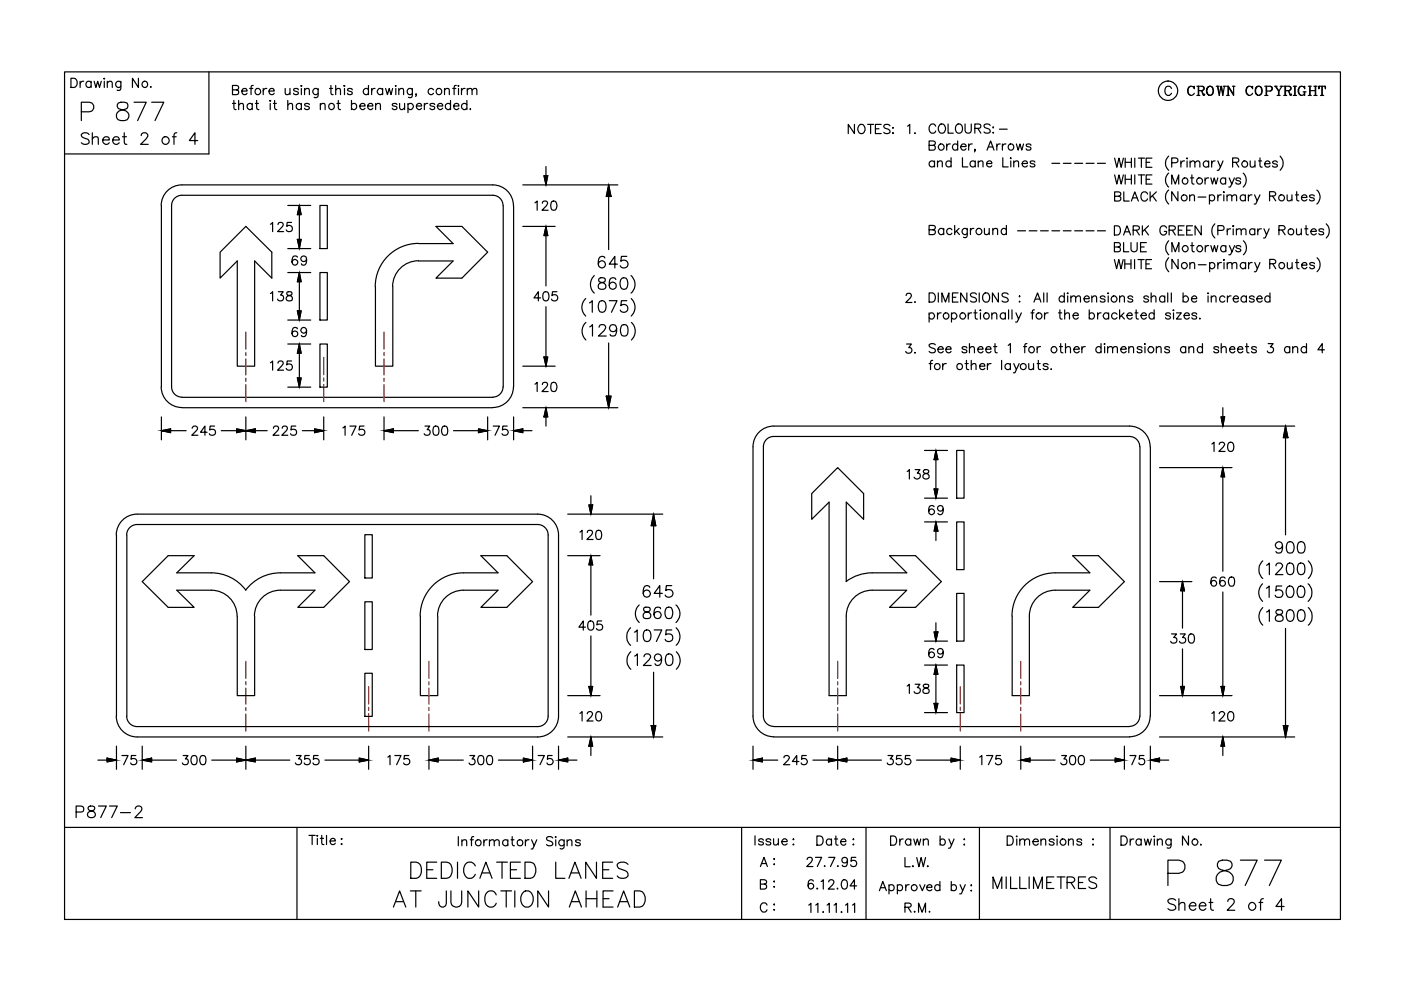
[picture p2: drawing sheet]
<svg xmlns="http://www.w3.org/2000/svg" width="297mm" height="210mm" viewBox="0 0 297 210" stroke-linecap="round" stroke-linejoin="round" font-family="sans-serif">
<g fill="none" stroke="#000" stroke-width=".25">
<path d="M13.7 15.2h270.5v179.7h-270.5zM15 16.6h.7a1.02 1.02 0 0 1 .7 1 1.02 1.02 0 0 1-.7 .9h-.7zM17 17.2v1.3M17.8 17.2a.64 .64 0 0 0-.8 .6M19.3 17.5a.61 .61 0 0 0-.9-.1 .61 .61 0 0 0 0 .9 .61 .61 0 0 0 .9-.1M19.3 17.2v1.3M20 17.2l.3 1.3 .4-1.3 .4 1.3 .4-1.3M22.1 17.2v1.3M22.1 16.6v.2zM22.7 17.6l.5-.4 .5 .1 .1 1.2M22.7 17.2v1.3M25.6 17.2l-.1 1.8-.2 .2-.5-.1"/>
<path d="M25.6 17.5a.61 .61 0 0 0-.9-.1 .61 .61 0 0 0 0 .9 .61 .61 0 0 0 .9-.1M29.4 16.6v1.9l-1.3-1.9v1.9M32 18.3l-.1 .2h.2M44.3 15.2v17.4h-30.6M49.3 19.1l1.1-.1 .2-.3-.1-.4-.4-.2h-.8v2h.8l.4-.2v-.7l-.4-.1M51.3 19.3h1.1a.6 .6 0 0 0-.9-.5 .6 .6 0 0 0-.1 1 .57 .57 0 0 0 1 0M52.9 18.8h.7M53.7 18.1l-.4 .1-.1 .3v1.6M55.8 18.8v1.3M56.6 18.8a.64 .64 0 0 0-.8 .5M57 19.3h1.1a.6 .6 0 0 0-.8-.5 .6 .6 0 0 0-.2 1 .57 .57 0 0 0 1 0M60.5 18.8l.1 1.2 .4 .1 .5-.4"/>
<path d="M61.5 18.8v1.3M63.3 19.1a.57 .57 0 0 0-1.1 0l.3 .2 .7 .2 .1 .3a.57 .57 0 0 1-1.1 0M63.9 18.8v1.3M63.9 18.1l.1 .1-.1 .1zM64.6 19.1l.4-.3h.5l.1 1.3M64.6 18.8v1.3M67.5 18.8v1.4a.53 .53 0 0 1-.9 .4M67.5 19.1a.63 .63 0 0 0-1-.2 .63 .63 0 0 0 0 1 .63 .63 0 0 0 1-.1M69.9 18.8h.6M70.2 18.1v1.6v.3l.4 .1M71.2 19.1l.4-.3h.5l.1 1.3M71.2 18.1v2"/>
<path d="M72.9 18.2h.2zM73 18.8v1.3M74.7 19.1a.57 .57 0 0 0-1 0l.1 .1 .8 .3 .1 .3a.57 .57 0 0 1-1 0M78.1 19.1a.61 .61 0 0 0-.9-.1 .61 .61 0 0 0 0 .9 .61 .61 0 0 0 .9-.1M78.1 18.1v2M78.8 18.8v1.3M79.5 18.8a.58 .58 0 0 0-.7 .5M81.1 19.1a.63 .63 0 0 0-.9-.2 .63 .63 0 0 0 0 1 .63 .63 0 0 0 .9-.1M81.1 18.8v1.3M81.8 18.8l.3 1.3 .4-1.3 .4 1.3 .3-1.3M83.9 18.8v1.3M83.9 18.1v.2z"/>
<path d="M84.6 19.1l.4-.3h.5l.1 1.3M84.6 18.8v1.3M87.4 18.8l-.1 1.7-.2 .2-.5-.1M87.4 19.1a.61 .61 0 0 0-.9-.1 .61 .61 0 0 0 0 .9 .61 .61 0 0 0 .9-.1M88.3 20h-.2h.2l-.2 .4M91.9 19.1a.63 .63 0 0 0-.9-.2 .63 .63 0 0 0 0 1 .63 .63 0 0 0 .9-.1M94.2 19.1l.5-.3h.5l.1 1.3M94.2 18.8v1.3M96 18.8h.7M96.7 18.1l-.3 .1-.1 .3v1.6M97.2 18.8v1.3M97.2 18.1v.2z"/>
<path d="M97.8 18.8v1.3M98.6 18.8a.64 .64 0 0 0-.8 .5M99.1 19.1l.4-.3h.5l.1 1.3M99.1 18.8v1.3M100.1 19.1l.5-.3h.4l.1 1.3M248.4 18.8a.72 .72 0 0 0-.8-.5 .72 .72 0 0 0-.6 .7v.5a.72 .72 0 0 0 .6 .7 .72 .72 0 0 0 .8-.4M252.4 18.3a1.11 1.11 0 0 0 0 1.9M253.1 18.5l.1 .3v-.5l-.1 .2a.75 .75 0 0 0-.8-.2 .75 .75 0 0 0-.5 .7 .83 .83 0 0 0 .2 .9 .83 .83 0 0 0 .9 .2l.3-.3M253.8 18.3h1.1l.4 .3-.1 .5-1.1 .1M254.1 18.3v1.9M254.6 19.2l.3 .2 .3 .6h.2M254.8 19.3l.4 .9h.1l.1-.3"/>
<path d="M254.9 18.3l.3 .3v.4l-.3 .2M256.5 18.3a1 1 0 0 0-.7 1 1 1 0 0 0 .8 .9 1.06 1.06 0 0 0 .7-.9 1.06 1.06 0 0 0-.7-1 1.03 1.03 0 0 0-.7 .9 1.03 1.03 0 0 0 .6 1M256.6 18.3a1.12 1.12 0 0 1 0 1.9M257.9 18.3h.6M258.1 18.3l.4 1.9 .4-1.9 .4 1.9 .3-1.9M258.2 18.3l.3 1.5M259 18.3l.3 1.5M259.3 18.3h.6M260.1 18.3h.3M260.4 18.3v1.9M261.3 18.3h.5M261.5 18.3v1.9l-1.1-1.7"/>
<path d="M264.8 18.3a1.11 1.11 0 0 0 0 1.9M265.5 18.5l.1 .3v-.5l-.1 .2a.75 .75 0 0 0-.8-.2 .75 .75 0 0 0-.5 .7 .83 .83 0 0 0 .1 .9 .83 .83 0 0 0 1 .2l.3-.3M266.8 18.3a1.01 1.01 0 0 0-.7 1 1.01 1.01 0 0 0 .9 .9 1.01 1.01 0 0 0 .6-1 1.01 1.01 0 0 0-.8-.9 1.12 1.12 0 0 0 0 1.9M267 18.3a1.12 1.12 0 0 1 0 1.9M268.2 18.3h1.1l.4 .2a.53 .53 0 0 1-.4 .8h-.8M268.4 18.3v1.9M268.5 18.3v1.9M269.3 18.3l.3 .2a.51 .51 0 0 1-.3 .8M270.2 18.3h.6M270.4 18.3l.7 1v.9M270.5 18.3l.7 1v.9M271.4 18.3h.6"/>
<path d="M271.8 18.3l-.6 1M272.2 18.3h1.1l.4 .3-.1 .5-1 .1M272.4 18.3v1.9M272.6 18.3v1.9M273 19.2l.3 .2 .4 .7 .1-.1M273.2 19.3l.4 .9h.1l.1-.3M273.3 18.3l.4 .3-.1 .4-.3 .2M274.2 18.3h.7M274.5 18.3v1.9M274.6 18.3v1.9M275.9 18.3a1.11 1.11 0 0 0 0 1.9M276.3 19.5h.6"/>
<path d="M276.5 18.5l.1 .3v-.5l-.1 .2a.75 .75 0 0 0-.8-.2 .75 .75 0 0 0-.5 .7l.2 .9a.65 .65 0 0 0 1.1 0M276.5 19.5v.7M276.6 19.5v.7M277.4 18.3h.6M277.7 18.3v1.9M277.8 18.3v1.9M277.8 19.2h1.1M278.6 18.3h.6M278.9 18.3v1.9M279.7 18.3l-.1 .5v-.5h1.4v.5l-.1-.5M280.3 18.3v1.9M17.2 23.7h1.7a1.02 1.02 0 0 0 1-1 1.02 1.02 0 0 0-1-1h-1.7v3.9"/>
<path d="M18.9 28.5a.92 .92 0 0 0-.9-.4 .92 .92 0 0 0-.8 .6 1.57 1.57 0 0 0 1.4 .8 .55 .55 0 0 1 0 1 1.13 1.13 0 0 1-1.4-.2M19.6 29.5a.86 .86 0 0 1 1.2-.4v1.5M19.6 28.2v2.4M21.8 29.7h1.4a.75 .75 0 0 0-1.1-.6 .75 .75 0 0 0-.2 1.2 .74 .74 0 0 0 1.3 0M23.9 29.7h1.4a.75 .75 0 0 0-1.1-.6 .75 .75 0 0 0-.2 1.2 .74 .74 0 0 0 1.3 0M25.1 21.8a.77 .77 0 0 0 .4 1.4 1.67 1.67 0 0 1 1.8 1.6l-.2 .4a1.52 1.52 0 0 1-2.4-.4 1.22 1.22 0 0 1 1.1-1.5l.8-.1a.81 .81 0 0 0 .3-1.4l-.5-.1zM26 29h.8M26.3 28.2v1.9l.1 .4 .5 .1M28.4 21.7h2.6l-1.8 3.9M29.9 28.7l.1-.3 .4-.2 .7 .1a.52 .52 0 0 1 .1 .8l-1.4 1.5h1.6M32.1 21.7h2.6l-1.8 3.9M36.5 29h.9"/>
<path d="M37.5 28.2l-.5 .1-.1 .3v2M38.6 39.2a4.4 4.4 0 0 0-4.4 4.4M38.6 39.2h65.9a4.4 4.4 0 0 1 4.4 4.4M41.9 29.8h-1.8l1.2-1.6v2.4M49.3 21.9h.7M49.6 21.3v1.6l.1 .2 .4 .1M50.6 22.3l.5-.4 .4 .1 .1 1.2M50.6 21.3v1.9M53.5 22.2a.62 .62 0 0 0-.9-.1 .62 .62 0 0 0 0 .9 .62 .62 0 0 0 .9-.1M53.5 21.9v1.3M54.2 21.9h.6M54.4 21.3v1.6l.1 .2 .4 .1"/>
<path d="M57.3 21.9v1.3M57.3 21.3l.1 .1-.1 .1zM58 21.9h.6M58.2 21.3v1.6l.1 .2 .4 .1M61 22.3l.5-.4 .4 .1 .1 1.2M61 21.3v1.9M63.9 22.2a.62 .62 0 0 0-.9-.1 .62 .62 0 0 0 0 .9 .62 .62 0 0 0 .9-.1M63.9 21.9v1.3M65.6 22.2a.62 .62 0 0 0-1 0 .9 .9 0 0 0 .9 .4l.1 .3a.57 .57 0 0 1-1 0M67.9 22.3l.5-.4 .4 .1 .1 1.2M67.9 21.9v1.3M71.4 21.9h.7"/>
<path d="M71.7 21.3v1.6l.1 .2 .4 .1M74.5 22.2a.62 .62 0 0 1 .9-.1 .62 .62 0 0 1 0 .9 .62 .62 0 0 1-.9-.1M74.5 21.3v1.9M76.3 22.5h1.1a.6 .6 0 0 0-.8-.5 .6 .6 0 0 0-.2 .9 .57 .57 0 0 0 1 0M77.9 22.5h1.2a.6 .6 0 0 0-.9-.5 .6 .6 0 0 0-.2 .9 .57 .57 0 0 0 1.1 0M79.6 22.3l.5-.4 .5 .1 .1 1.2M79.6 21.9v1.3M84.2 22.2a.6 .6 0 0 0-1 0v.2a.9 .9 0 0 1 1 .5 .56 .56 0 0 1-.5 .4 .56 .56 0 0 1-.5-.4M84.7 21.9l.1 1.2 .5 .1 .5-.3M85.8 21.9v1.3M86.5 22.2a.64 .64 0 0 1 .9-.1 .64 .64 0 0 1 0 .9 .64 .64 0 0 1-.9-.1M86.5 21.9v2"/>
<path d="M88.3 22.5h1.1a.6 .6 0 0 0-.9-.5 .6 .6 0 0 0-.1 .9 .57 .57 0 0 0 1 0M90 21.9v1.3M90.7 21.9a.58 .58 0 0 0-.7 .6M92.2 22.2a.62 .62 0 0 0-1 0v.2a.9 .9 0 0 1 1 .5 .57 .57 0 0 1-1 0M92.7 22.5h1.2a.57 .57 0 0 0-.6-.6 .57 .57 0 0 0-.6 .6v.1a.61 .61 0 0 0 .5 .6 .61 .61 0 0 0 .7-.3M95.5 22.2a.62 .62 0 0 0-.9-.1 .62 .62 0 0 0 0 .9 .62 .62 0 0 0 .9-.1M95.5 21.3v1.9M96.2 22.5h1.1a.6 .6 0 0 0-.8-.5 .6 .6 0 0 0-.2 .9 .57 .57 0 0 0 1 0M99 22.2a.64 .64 0 0 0-1-.1 .64 .64 0 0 0 0 .9 .64 .64 0 0 0 1-.1M99 21.3v1.9M99.7 23v.2l.1-.1M110.8 39.2h20.2"/>
<path d="M115.3 37.3h.8l-.3 1.9zM115.8 35.3v3.9M129 39.2v13.7M129 39.2l.6 2.5h-1.1zM181.2 26.4v1.9l-1.4-1.9v1.9M182.3 26.5a.95 .95 0 0 1 1.1 .4 .95 .95 0 0 1-.2 1.2 .74 .74 0 0 1-.8 .2 .74 .74 0 0 1-.5-.7v-.5zM184 26.4h1.2M184.6 26.4v1.9M185.6 27.3h.8M186.8 26.4h-1.2v1.9h1.2M188.7 26.7a.73 .73 0 0 0-.7-.4 .73 .73 0 0 0-.6 .5l.2 .3 1 .5 .1 .5a.92 .92 0 0 1-1.3 0M189.2 27.1h.2z"/>
<path d="M189.2 28.2h.2zM192.4 26.8l.5-.4v1.9M194 28.2v.1l.1-.1M197 30.8l1.1-.1 .2-.3-.1-.3-.4-.2h-.8v1.9h.8a.51 .51 0 0 0 .5-.5 .51 .51 0 0 0-.5-.5M198.1 34.4a.64 .64 0 0 0-.9-.1 .64 .64 0 0 0 0 .9 .64 .64 0 0 0 .9-.1M198.1 34.1v1.3M198.4 26.8a.72 .72 0 0 0-.8-.5 .72 .72 0 0 0-.6 .8 .86 .86 0 0 0 .2 .9 .86 .86 0 0 0 .9 .2l.3-.4M198.8 34.5l.4-.4 .5 .1 .1 1.2M198.8 34.1v1.3M199.3 26.4a.95 .95 0 0 1 1.1 .4 .95 .95 0 0 1-.1 1.2 .74 .74 0 0 1-.9 .2 .74 .74 0 0 1-.5-.7v-.4zM200.7 30.5v1.3M201 26.3v1.9h1.1"/>
<path d="M201.5 30.5a.64 .64 0 0 0-.8 .6M201.6 34.4a.62 .62 0 0 0-.9-.1 .62 .62 0 0 0 0 .9 .62 .62 0 0 0 .9-.1M201.6 33.4v2M203 26.4a.95 .95 0 0 1 1.1 .4 .95 .95 0 0 1-.2 1.2 .74 .74 0 0 1-.8 .2 .74 .74 0 0 1-.5-.7 1.15 1.15 0 0 1 .4-1.1zM203 30.8a.61 .61 0 0 0-.9-.1 .61 .61 0 0 0 0 .9 .61 .61 0 0 0 .9-.1M203 29.9v1.9M203.7 31.1h1.1a.6 .6 0 0 0-.8-.5 .6 .6 0 0 0-.2 .9 .56 .56 0 0 0 .5 .4 .56 .56 0 0 0 .5-.4M204.1 33.4v2h1.1M204.6 26.3v1.4a.67 .67 0 0 0 .7 .5 .67 .67 0 0 0 .6-.5v-1.4M205.4 30.5v1.3M206.1 30.5a.64 .64 0 0 0-.7 .6M206.7 27.2l1.1-.1 .2-.3-.1-.3-.4-.2h-.8v1.9"/>
<path d="M206.8 34.4a.62 .62 0 0 0-.9-.1 .62 .62 0 0 0 0 .9 .62 .62 0 0 0 .9-.1M206.8 34.1v1.3M206.8 31.8h-.2l.1-.2 .1 .2-.2 .4M207.3 27.2l.7 1M207.4 34.5l.5-.4 .4 .1 .1 1.2M207.4 34.1v1.3M209.2 34.7h1.1a.6 .6 0 0 0-.9-.5 .6 .6 0 0 0-.1 .9 .62 .62 0 0 0 1 0M209.3 31.8l.7-1.9 .7 1.9M209.6 31.2h.9M209.9 26.6a.73 .73 0 0 0-.7-.3 .73 .73 0 0 0-.6 .5l.2 .3 .9 .3 .2 .6a.92 .92 0 0 1-1.3 0M210.5 28.2h.2zM210.6 26.9v.2z"/>
<path d="M211.3 30.5v1.3M211.9 27.4h1.6M212.1 30.5a.58 .58 0 0 0-.8 .6M212.5 30.5v1.3M212.6 33.4v2h1.2M213.3 30.5a.64 .64 0 0 0-.8 .6M214.2 33.5h.2l-.1 .2zM214.3 34.1v1.3M214.9 34.5l.5-.4 .5 .1 .1 1.2M214.9 34.1v1.3M215.5 30.5l.4 1.3 .4-1.3 .3 1.3 .4-1.3M216.7 34.7h1.1a.6 .6 0 0 0-.8-.5 .6 .6 0 0 0-.2 .9 .62 .62 0 0 0 1 0"/>
<path d="M218.6 30.8a.57 .57 0 0 0-1 0v.2l.9 .3 .1 .2a.57 .57 0 0 1-1 0M219.4 34.4a.62 .62 0 0 0-1 0l.1 .2 .8 .2 .1 .3a.62 .62 0 0 1-1 0M223 34.6h1.7M225.4 34.6h1.7M227.9 34.6h1.6M230.3 34.6h1.7M232.7 34.6h1.7M236.3 33.5l.5 2 .5-2 .4 2 .5-2M236.3 37.1l.5 1.9 .5-1.9 .4 1.9 .5-1.9M238.6 33.5v2M238.6 37.1v1.9M238.6 34.4h1.3"/>
<path d="M238.6 38h1.3M239.9 33.5v2M239.9 37.1v1.9M240.6 33.5v2M240.6 37.1v1.9M241.4 33.5h1.3M241.4 37.1h1.3M242 33.5v2M242 37.1v1.9M243 34.4h.8M243 38h.8M244.2 33.5h-1.2v2h1.2"/>
<path d="M244.2 37.1h-1.2v1.9h1.2M247.8 33.1a1.99 1.99 0 0 0 0 3M247.8 36.7a1.95 1.95 0 0 0 0 3M248.4 34.5h.9a.51 .51 0 0 0 .5-.5 .51 .51 0 0 0-.5-.5h-.9v1.9M248.4 39v-1.9l.8 1.9 .7-1.9v1.9M250.4 34.1v1.3M251.1 34.1a.72 .72 0 0 0-.7 .6M251.7 33.5v.2zM251.7 34.1v1.3M252.3 34.5l.5-.4 .5 .1v1.2M252.3 34.1v1.3M252.4 37.7h.7"/>
<path d="M252.7 37.1v1.6l.1 .2 .4 .1M253.3 34.5l.5-.4 .5 .1 .1 1.2M253.8 20.2h.6M255.5 37.7v1.3M256.3 34.4a.64 .64 0 0 0-1-.1 .64 .64 0 0 0 0 1 .64 .64 0 0 0 1-.1M256.3 34.1v1.3M256.3 37.7a.64 .64 0 0 0-.8 .6M256.7 37.7l.4 1.3 .3-1.3 .4 1.3 .4-1.3M256.9 34.1v1.3M257.6 34.1a.65 .65 0 0 0-.7 .6M258.2 34.1l.6 1.3 .5-1.3M258.8 35.4l-.4 .7h-.3"/>
<path d="M259.9 38a.61 .61 0 0 0-1-.1 .61 .61 0 0 0 0 .9 .61 .61 0 0 0 1-.1M259.9 37.7v1.3M260.1 20.2h.5M260.6 37.7l.6 1.3 .5-1.3M261.2 39l-.4 .7h-.3M261.3 34.4l1.2-.1 .2-.3-.1-.3-.4-.2h-.9v1.9M261.5 20l-1.1-1.7v1.9M262 34.4l.7 1M263 38a.57 .57 0 0 0-1 0l.1 .2 .8 .3 .1 .2a.57 .57 0 0 1-1 0M263.6 36.7a2.03 2.03 0 0 1 0 3M265.1 34.1v1.2l.5 .1 .5-.3M266.1 34.1v1.3"/>
<path d="M266.8 34.1h.7M267.1 33.5v1.6l.1 .2 .4 .1M268.2 34.7h1.1a.55 .55 0 0 0-.6-.6 .55 .55 0 0 0-.5 .6 .61 .61 0 0 0 .3 .7 .61 .61 0 0 0 .8-.2M268.2 20.2h.6M270.8 20.2h.6M270.8 34.4a.56 .56 0 0 0-.5-.3 .56 .56 0 0 0-.5 .3l.3 .3 .5 .1a.33 .33 0 0 1 .1 .5 .7 .7 0 0 1-.9-.1M271.4 33.1a2.08 2.08 0 0 1 0 3M272.2 20.2h.6M274.2 20.2h.7M277.4 20.2h.6M278.6 20.2h.6M280 20.2h.6"/>
<path d="M34.2 43.6v38.4M36.4 43.6v38.4M38.6 41.4a2.18 2.18 0 0 0-2.2 2.2M38.6 41.4h65.9a2.18 2.18 0 0 1 2.2 2.2M46.7 53.5l5.4-5.5 5.5 5.5v5.5l-3.6-3.7v22.3h-3.7v-22.3l-3.6 3.7zM57.3 47.5l.5-.3v1.9M58.9 47.6l.1-.3 .3-.1 .7 .1a.62 .62 0 0 1-.3 .9l-.8 .9h1.2M61 52.7h4.9M61 43.6h4.9M61 57.8h4.9M61.8 47.2h-.9l-.1 .8a.68 .68 0 0 1 1 0 .68 .68 0 0 1-.1 1.1 .68 .68 0 0 1-1-.4M63 54.5a.57 .57 0 0 0-.5-.2 .57 .57 0 0 0-.5 .4 .94 .94 0 0 0 .6 1.5 .62 .62 0 0 0 .5-.6 .62 .62 0 0 0-.6-.6 .62 .62 0 0 0-.6 .6"/>
<path d="M63 50.8h.9l-.4 1.9zM63.5 43.6l.4 1.9h-.9zM63.5 43.6v9.1M63.5 57.8v10.1M63.5 57.8l.4 1.9h-.9zM65 54.9a.62 .62 0 0 1-.9 .5 .62 .62 0 0 1-.2-1 .62 .62 0 0 1 1 .1 1.4 1.4 0 0 1-.5 1.7l-.4-.1-.1-.2M67.8 57.8h1.6v10.1h-1.6zM67.8 43.6h1.6v9.1h-1.6zM88.7 55.3a5.5 5.5 0 0 0-5.5 5.5M88.7 55.3h7.4l-3.7 3.7h5.5l5.5-5.5-5.5-5.5h-5.5l3.7 3.6h-7.4a9.2 9.2 0 0 0-9.1 9.2M106.7 43.6v38.4M108.9 43.6v38.4"/>
<path d="M110.8 48h6.9M113.4 43l.5-.4v2M115 43.1l.1-.3 .3-.2 .6 .2a.66 .66 0 0 1-.2 .8l-.9 1h1.3M115.8 48v12.6M115.8 48l.3 2h-.8zM117 42.7a.64 .64 0 0 1 1 .3 .99 .99 0 0 1-.7 1.6 1.06 1.06 0 0 1-.4-1.6zM126 58.4a2.54 2.54 0 0 0 0 3.7M127.1 59l-.2 .5 .4 .3a1.02 1.02 0 0 1 1.2 1.1l-.2 .2a.94 .94 0 0 1-1.5-.2 1.19 1.19 0 0 1 1.4-1.2l.1-.4a.87 .87 0 0 0-1.2-.3zM128.2 54.7a.69 .69 0 0 0-1-.2 1.75 1.75 0 0 0 0 2.2 .76 .76 0 0 0 1.1-.4 .76 .76 0 0 0-.5-1 .76 .76 0 0 0-1 .7M130.6 59.3a.7 .7 0 0 0-1.1-.3 2.41 2.41 0 0 0-.2 2 .75 .75 0 0 0 1.2 .2 .75 .75 0 0 0-.3-1.2 .75 .75 0 0 0-1 .5M130.9 56h-1.7l1.2-1.6v2.4M131.8 59a.77 .77 0 0 1 1.2 .4 2.01 2.01 0 0 1-.2 1.8 .8 .8 0 0 1-1.2-.3 1.88 1.88 0 0 1 .2-1.9z"/>
<path d="M132.9 54.4h-1.1l-.2 1a.87 .87 0 0 1 1.3 0 .87 .87 0 0 1-.1 1.3 .87 .87 0 0 1-1.3-.4M133.8 58.4a2.45 2.45 0 0 1 0 3.7M197 48.7l1.1-.1 .2-.3-.1-.3-.4-.2h-.8v1.9h.8a.51 .51 0 0 0 .5-.5 .51 .51 0 0 0-.5-.5M200.1 48.7a.63 .63 0 0 0-1-.1 .63 .63 0 0 0 0 1 .63 .63 0 0 0 1-.2M200.1 48.4v1.3M201.8 48.7a.61 .61 0 0 0-.9-.1 .61 .61 0 0 0 0 .9 .61 .61 0 0 0 .9-.1M202.4 47.8v1.9M202.7 49l.7 .7M203.3 48.4l-.9 1M205.1 48.4l-.1 1.8-.3 .2-.4-.1M205.1 48.7a.61 .61 0 0 0-.9-.1 .61 .61 0 0 0 0 .9 .61 .61 0 0 0 .9-.1M205.8 48.4v1.3"/>
<path d="M206.5 48.4a.58 .58 0 0 0-.7 .6M208.7 48.4l.1 1.3h.5l.4-.3M209.7 48.4v1.3M210.5 48.8l.5-.4 .4 .1 .1 1.2M210.5 48.4v1.3M213.4 48.7a.61 .61 0 0 0-.9-.1 .61 .61 0 0 0 0 .9 .61 .61 0 0 0 .9-.1M213.4 47.8v1.9M215.7 48.9h1.7M218.2 48.9h1.7M220.6 48.9h1.7M223 48.9h1.7M225.4 48.9h1.7"/>
<path d="M227.9 48.9h1.6M230.3 48.9h1.7M232.7 48.9h1.7M236.3 52.4l1.1-.1 .1-.3-.1-.5-1.1-.1v2h.8l.4-.4a.53 .53 0 0 0-.4-.6M236.3 47.9h.6a1.04 1.04 0 0 1 .7 1 1.04 1.04 0 0 1-.7 .9h-.6zM236.3 55l.4 2 .5-2 .5 2 .4-2M236.3 41.6h.9a.5 .5 0 0 0 .4-.6l-.4-.3h-.9v1.9h.9a.51 .51 0 0 0 .4-.5 .51 .51 0 0 0-.4-.5M238.2 49.8l.7-1.9 .8 1.9M238.2 51.4v2h1.1M238.3 40.7v1.9h1.1M238.5 49.1h.9M238.5 55v2"/>
<path d="M238.5 56h1.3M239.8 51.4v1.4a.66 .66 0 0 0 .6 .6 .66 .66 0 0 0 .7-.6v-1.4M239.8 55v2M239.9 42.6l.7-1.9 .8 1.9M240.1 42h1M240.3 48.8h.8a.5 .5 0 0 0 .5-.6l-.5-.3h-.8v1.9M240.6 55v2M240.9 48.8l.7 1M241.3 55h1.3M241.8 52.4h.8M241.9 55v2M242.2 47.9v1.9"/>
<path d="M242.7 48.7l.8 1.1M243 56h.7M243 51.4h-1.2v2h1.2M243.3 41.1a.72 .72 0 0 0-.8-.4 .72 .72 0 0 0-.6 .7 .86 .86 0 0 0 .2 .9 .86 .86 0 0 0 .9 .2l.3-.3M243.5 47.9l-1.3 1.2M243.9 40.7v1.9M244.2 55h-1.2v2h1.2M244.3 41.5l.9 1.1M245.2 40.7l-1.3 1.3M247.3 48.3a.72 .72 0 0 0-.8-.4 .72 .72 0 0 0-.6 .7 .86 .86 0 0 0 .2 .9 .86 .86 0 0 0 .9 .2l.3-.3v-.3h-.4M247.8 51.1a2.03 2.03 0 0 0 0 2.9M247.8 54.7a2.02 2.02 0 0 0 0 2.9"/>
<path d="M247.8 40.3a1.94 1.94 0 0 0 0 3M247.9 48.8l1.1-.1 .2-.3-.1-.4-.4-.1h-.8v1.9M248.5 53.4v-2l.7 2 .8-2v2M248.6 48.8l.6 1M249.7 40.6v2l-1.3-2v2M249.8 55v2l-1.3-2v2M249.8 48.8h.8M251.1 47.9h-1.3v1.9h1.3M251.6 48.8h.8M252.2 41.7l.5-.4 .5 .1 .1 1.2M252.2 41.3v1.3M252.3 56l.4-.3 .5 .1 .1 1.2"/>
<path d="M252.3 55.7v1.3M252.4 52.1h.7M252.7 51.4v1.6l.1 .3 .4 .1M252.8 47.9h-1.2v1.9h1.2M254 41.8h1.7M254.1 56.1h1.6M254.7 47.9v1.9l-1.3-1.9v1.9M255.5 52.1v1.3M256.3 52.1a.58 .58 0 0 0-.8 .5M256.4 41.6a.62 .62 0 0 1 .9-.1 .62 .62 0 0 1 0 .9 .62 .62 0 0 1-.9-.1M256.4 41.3v2M256.5 55.9a.62 .62 0 0 1 .9-.1 .62 .62 0 0 1 0 1 .62 .62 0 0 1-.9-.1"/>
<path d="M256.5 55.7v1.9M256.7 52.1l.4 1.3 .4-1.3 .4 1.3 .3-1.3M257.6 47.5a2.08 2.08 0 0 0 0 3M258.2 48.9h.9l.4-.4a.53 .53 0 0 0-.4-.7h-.9v2M258.2 55.7v1.3M258.2 41.3v1.3M258.9 41.3a.58 .58 0 0 0-.7 .6M259 55.7a.64 .64 0 0 0-.8 .5M259.5 41.3v1.3M259.5 40.6l.1 .1-.1 .2zM259.5 55.7v1.3M259.5 55v.2z"/>
<path d="M259.9 52.4a.61 .61 0 0 0-.9-.1 .61 .61 0 0 0 0 .9 .61 .61 0 0 0 .9-.1M259.9 52.1v1.3M260.2 41.7a.67 .67 0 0 1 .9-.3l.1 1.2M260.2 41.3v1.3M260.2 48.5v1.3M260.2 56l.5-.3 .4 .1 .1 1.2M260.2 55.7v1.3M260.7 52.1l.5 1.3 .6-1.3M260.9 48.5a.58 .58 0 0 0-.7 .6M261.2 41.7l.4-.4 .5 .1 .1 1.2M261.2 53.4l-.4 .6h-.3M261.2 56l.5-.3 .4 .1 .1 1.2"/>
<path d="M261.5 48.5v1.3M261.5 47.8l.1 .1-.1 .1zM262.1 48.9a.67 .67 0 0 1 1-.3l.1 1.2M262.1 48.5v1.3M263.1 52.4a.6 .6 0 0 0-1.1 0l.9 .4 .2 .3a.6 .6 0 0 1-1.1 0M263.2 48.9a.67 .67 0 0 1 .9-.3l.1 1.2M263.6 51.1a2.03 2.03 0 0 1 0 2.9M264 41.6a.62 .62 0 0 0-.9-.1 .62 .62 0 0 0 0 .9 .62 .62 0 0 0 .9-.1M264 41.3v1.3M264.1 55.9a.64 .64 0 0 0-1-.1 .64 .64 0 0 0 0 1 .64 .64 0 0 0 1-.1M264.1 55.7v1.3M264.7 41.3v1.3"/>
<path d="M264.7 55.7v1.3M265.4 41.3a.64 .64 0 0 0-.7 .6M265.5 55.7a.64 .64 0 0 0-.8 .5M266 41.3l.5 1.3 .6-1.3M266 48.8a.62 .62 0 0 0-.9-.1 .62 .62 0 0 0 0 .9 .62 .62 0 0 0 .9-.1M266 48.5v1.3M266 55.7l.6 1.3 .5-1.3M266.5 42.6l-.2 .6-.4 .1M266.6 57l-.3 .5-.3 .1M266.7 48.5v1.3M267.4 48.5a.64 .64 0 0 0-.7 .6M268 48.5l.5 1.3 .6-1.3"/>
<path d="M268.5 49.8l-.2 .6-.4 .1M269.2 41.6h.8l.4-.2a.42 .42 0 0 0-.1-.7l-1.1-.1v2M269.2 55.9l1.1-.1 .2-.2-.1-.4-.4-.2h-.8v2M269.8 41.6l.7 1M269.8 55.9l.7 1.1M271.2 48.8h.8l.3-.2a.42 .42 0 0 0 0-.7l-1.1-.1v2M271.8 48.8l.7 1M272.9 41.3l.1 1.2 .4 .1 .5-.4M272.9 55.7l.1 1.2 .5 .1 .5-.4M273.9 41.3v1.3M274 55.7v1.3M274.7 55.7h.7"/>
<path d="M274.7 41.3h.6M274.9 48.5l.1 1.2 .4 .1 .5-.4M274.9 40.6v1.6l.1 .3 .4 .1M275 55v1.6l.1 .3 .3 .1M275.9 48.5v1.3M275.9 41.9h1.2a.62 .62 0 0 0-.7-.5 .62 .62 0 0 0-.5 .6 .62 .62 0 0 0 .5 .6l.7-.3M276 56.2h1.1a.6 .6 0 0 0-.9-.5 .6 .6 0 0 0-.1 1 .57 .57 0 0 0 1 0M276.6 48.5h.7M276.9 47.8v1.6l.1 .3 .4 .1M277.9 49.1h1.2a.62 .62 0 0 0-.7-.5 .62 .62 0 0 0-.6 .6 .62 .62 0 0 0 .6 .6l.7-.3M278.7 41.6a.62 .62 0 0 0-1.1 0 .9 .9 0 0 0 1 .4l.1 .3a.62 .62 0 0 1-1.1 0M278.7 55.9a.62 .62 0 0 0-1 0 .9 .9 0 0 0 .9 .5l.1 .3a.57 .57 0 0 1-1 0"/>
<path d="M279.2 40.3a1.94 1.94 0 0 1 0 3M279.2 54.7a2.02 2.02 0 0 1 0 2.9M280.6 48.8a.62 .62 0 0 0-1 0 .9 .9 0 0 0 1 .4v.3a.62 .62 0 0 1-1 0M281.2 47.5a2.08 2.08 0 0 1 0 3M57.3 62.2l.5-.4v2M57.3 76.9l.5-.4v2M58.9 77l.1-.3 .3-.2 .6 .1 .1 .3-.3 .7-.8 .9h1.2M59 61.8h1l-.5 .8a.64 .64 0 0 1 .5 1 .64 .64 0 0 1-1.1-.2M60.9 61.9l-.1 .4 .3 .3a.81 .81 0 0 1 .9 .8 .68 .68 0 0 1-.8 .4 .68 .68 0 0 1-.5-.6 1.23 1.23 0 0 1 1.1-.7l.1-.4a.73 .73 0 0 0-1-.2zM61 67.9h4.9M61 72.9h4.9M61.8 76.5h-.9l-.1 .9a.68 .68 0 0 1 1 0 .68 .68 0 0 1-.1 1 .68 .68 0 0 1-1-.3"/>
<path d="M63 69.7a.59 .59 0 0 0-.8-.2 1.09 1.09 0 0 0 .4 1.9 .62 .62 0 0 0 .5-.7 .62 .62 0 0 0-.6-.6 .62 .62 0 0 0-.6 .6M63 65.9h.9l-.4 2zM63.5 72.9l.4 2h-.9zM63.5 72.9v9.2M65 70.1a.61 .61 0 0 1-.8 .5 .61 .61 0 0 1-.3-1 .61 .61 0 0 1 1 .1 1.36 1.36 0 0 1-.5 1.7l-.4-.1-.1-.2M67.8 72.9h1.6v9.2h-1.6zM79.6 60.8v16.8h3.7v-16.8M110.8 77.6h6.9M114.6 63.2h-1.4l.9-1.4v2M115.3 75.7h.8l-.3 1.9zM115.4 61.9a.64 .64 0 0 1 .9 .3 .98 .98 0 0 1-.7 1.6 1.24 1.24 0 0 1-.2-1.9zM115.8 65v12.6"/>
<path d="M118.1 61.8h-.9l-.2 .9a.69 .69 0 0 1 1.1 0 .69 .69 0 0 1-.1 1 .69 .69 0 0 1-1.1-.3M124.2 63.3a2.54 2.54 0 0 0 0 3.7M124.2 68.4a2.53 2.53 0 0 0 0 3.7M125 64.2l.6-.4v2.4M125 69.3l.6-.5v2.4M127 69.4l.1-.4a.81 .81 0 0 1 1.1-.1 .71 .71 0 0 1-.1 1.2l-1.2 1.1h1.6M127.2 63.9a.8 .8 0 0 1 1.2 .3 1.88 1.88 0 0 1-.3 1.9 .77 .77 0 0 1-1.1-.4 2.01 2.01 0 0 1 .2-1.8zM129 72.7v13.7M129.2 63.8h1.6l-1.2 2.4M130.7 69.6a.76 .76 0 0 1-1 .7 .76 .76 0 0 1-.3-1.2 .76 .76 0 0 1 1.2 .1 2.22 2.22 0 0 1-.2 2 .78 .78 0 0 1-1.1-.3M131.9 68.9a.86 .86 0 0 1 1.2 .4 2.21 2.21 0 0 1-.3 1.9 .82 .82 0 0 1-1.1-.4 2.01 2.01 0 0 1 .2-1.9zM132.9 63.8h-1.1l-.2 1a.85 .85 0 0 1 1.3 0 .85 .85 0 0 1-.2 1.3 .85 .85 0 0 1-1.2-.4"/>
<path d="M133.8 63.3a2.54 2.54 0 0 1 0 3.7M133.9 68.4a2.53 2.53 0 0 1 0 3.7M192.1 62.7l.2-.4 .2-.1h.4l.2 .2a.61 .61 0 0 1-.1 .8l-1 .9h1.4M192.2 72.9h1l-.5 .8a.62 .62 0 0 1 .7 .7 .62 .62 0 0 1-.9 .5l-.3-.1-.2-.3M194 64l-.1 .1h.2M194 74.7l-.1 .1h.2M197 66.6a.63 .63 0 0 1 .9-.1 .63 .63 0 0 1 0 1 .63 .63 0 0 1-.9-.1M197 66.3v2M197 77.1h.7M197 62.1h.7a1.05 1.05 0 0 1 .6 1 1.05 1.05 0 0 1-.6 1h-.7zM197.8 76.4l-.4 .1-.1 .3v1.6M198.3 73.1a.75 .75 0 0 0-1.3 .2l.4 .4 .5 .2a.47 .47 0 0 1 .4 .3 .47 .47 0 0 1-.2 .5 .91 .91 0 0 1-1.1-.2"/>
<path d="M198.8 66.3v1.3M198.9 74h1.1a.61 .61 0 0 0-.9-.5 .61 .61 0 0 0-.2 1 .6 .6 0 0 0 1.1 0M198.9 62.1v2M199.5 66.3a.64 .64 0 0 0-.7 .6M199.7 64.1v-2l.8 2 .7-2v2M199.9 77.1v1.3M200.5 74h1.1a.6 .6 0 0 0-.8-.5 .6 .6 0 0 0-.2 1 .57 .57 0 0 0 1 0M200.6 77.1a.64 .64 0 0 0-.7 .5M201.7 66.6a.63 .63 0 0 1 1-.1 .63 .63 0 0 1 0 1 .63 .63 0 0 1-1-.1M201.7 66.3v2M201.9 63h.8M203.1 62.1h-1.2v2h1.2"/>
<path d="M204.6 77.1h.7M204.9 76.4v1.6l.1 .3 .4 .1M205 73.8a.57 .57 0 0 0-1 0l.1 .2 .8 .3 .1 .2a.57 .57 0 0 1-1 0M205 62.1v2l-1.3-2v2M205.3 66.3v1.3M205.5 73.9l.5-.4 .5 .1 .1 1.2M205.5 72.9v1.9M205.9 77.5l.5-.4 .5 .1v1.2M205.9 76.4v2M206 66.3a.58 .58 0 0 0-.7 .6M206.5 66.3h.7M206.8 65.7v1.6l.1 .3h.3"/>
<path d="M207 62.4a.71 .71 0 0 0-.7-.3 .71 .71 0 0 0-.5 .5l.1 .3 1 .3a.48 .48 0 0 1 .1 .5 .48 .48 0 0 1-.4 .4l-.7-.1-.1-.2M207.3 74h1.1v-.1a.64 .64 0 0 0-1.1-.1 .64 .64 0 0 0 .5 1h.3l.3-.3M207.6 62.1v2M207.7 77.6h1.1a.6 .6 0 0 0-.8-.5 .6 .6 0 0 0-.2 1 .62 .62 0 0 0 1 0M207.9 65.7v.2zM207.9 66.3v1.3M208.7 62.2a.95 .95 0 0 1 1.1 .4 .95 .95 0 0 1-.2 1.2 .74 .74 0 0 1-.8 .2 .74 .74 0 0 1-.5-.7 1.15 1.15 0 0 1 .4-1.1zM209 74h1.1a.6 .6 0 0 0-.8-.5 .6 .6 0 0 0-.2 1 .57 .57 0 0 0 1 0M209.4 77.1v1.3M210.1 77.1a.64 .64 0 0 0-.7 .5M210.3 66.7l.4-.4 .5 .1 .1 1.2M210.3 66.3v1.3"/>
<path d="M210.7 73.5h.6M211 72.9v1.5v.3l.4 .1M211.7 62.1v2l-1.3-2v2M212.4 76.4v2M213.2 66.6a.61 .61 0 0 0-.9-.1 .61 .61 0 0 0 0 .9 .61 .61 0 0 0 .9 0M213.2 66.3v1.3M213.8 73.2l.4-.3v1.9M213.8 62.4a.73 .73 0 0 0-.8-.3 .73 .73 0 0 0-.6 .5l.2 .3 .9 .3 .3 .6a.92 .92 0 0 1-1.4 0M213.8 65.7v1.9M214.2 77.3a.64 .64 0 0 0-.9 0 .64 .64 0 0 0 0 .9 .64 .64 0 0 0 .9-.1M214.2 77.1v1.3M214.6 65.7v1.9"/>
<path d="M214.9 77.1l.6 1.3 .6-1.3M215.4 66.3l.6 1.3 .5-1.3M215.5 78.4l-.3 .6h-.3M216 67.6l-.4 .7h-.3M216.1 64h.2zM216.2 62.7v.2zM217 73.5h.6M217.7 72.9h-.3l-.1 .3v1.6M218.1 77.1v.9a.47 .47 0 0 0 .8 .3l.2-.3M218.6 66.3h.6M219.1 77.1v1.3M219.2 64.1l.8-2 .7 2"/>
<path d="M219.3 65.7l-.3 .1-.1 .2v1.6M219.5 63.4h.9M219.9 73.5v1.3M219.9 77.1h.6M220.1 76.4v1.6l.1 .3 .4 .1M220.6 73.5a.58 .58 0 0 0-.7 .5M221.3 62.1v2M221.5 66.3v1.3M222 62.1v2M222.2 66.3a.64 .64 0 0 0-.7 .6M222.2 77.3a.65 .65 0 0 0-1 0l.1 .3 .8 .2 .1 .3a.65 .65 0 0 1-1 0M222.9 78.2l-.1 .1h.1"/>
<path d="M224.4 66.3h.7M224.6 73.5h.7M224.7 65.7v1.6l.1 .3h.4M224.9 72.9v1.5l.1 .3 .4 .1M225.7 63a.62 .62 0 0 0-1 0 .62 .62 0 0 0 0 .9 .62 .62 0 0 0 1-.1M225.7 62.1v2M225.7 66.7l.5-.4 .5 .1 .1 1.2M225.7 65.7v1.9M225.9 73.9l.5-.4 .4 .1 .2 1.2M225.9 72.9v1.9M226.4 62.1l.1 .1-.1 .1zM226.4 62.7v1.4"/>
<path d="M227 63.1l.5-.4 .5 .2 .1 1.2M227 62.7v1.4M227.5 66.9h1.1a.6 .6 0 0 0-.8-.5 .6 .6 0 0 0-.2 1 .57 .57 0 0 0 1 0M227.7 74h1.1a.61 .61 0 0 0-.8-.5 .61 .61 0 0 0-.2 1 .6 .6 0 0 0 1 0M228.1 63.1l.4-.4 .5 .2 .1 1.2M229.4 73.5v1.3M229.8 63.3h1.1a.55 .55 0 0 0-.5-.6 .55 .55 0 0 0-.6 .6 .61 .61 0 0 0 .4 .7 .61 .61 0 0 0 .7-.2M230.1 73.5a.58 .58 0 0 0-.7 .5M230.9 66.6a.61 .61 0 0 1 .9-.1 .61 .61 0 0 1 0 .9 .61 .61 0 0 1-.9 0M230.9 65.7v1.9M231.5 63.1l.5-.4 .4 .2 .1 1.2M231.5 62.7v1.4"/>
<path d="M232.7 66.3v1.3M233.4 73.8a.61 .61 0 0 0-.9-.1 .61 .61 0 0 0 0 .9 .61 .61 0 0 0 .9-.1M233.4 72.9v1.9M233.4 66.3a.58 .58 0 0 0-.7 .6M234.1 72.9h.2zM234.2 73.5v1.3M234.3 63a.57 .57 0 0 0-1 0l.3 .3 .4 .1a.33 .33 0 0 1 .2 .6 .7 .7 0 0 1-.9-.2M234.8 62.2h.2zM234.8 73.9l.5-.4 .5 .1 .1 1.2M234.8 73.5v1.3M235 62.7v1.4M235 66.6a.63 .63 0 0 0-.9-.1 .63 .63 0 0 0 0 1 .63 .63 0 0 0 .9-.1"/>
<path d="M235 66.3v1.3M235.9 73.9l.5-.4 .4 .1 .1 1.2M236.8 66.6a.63 .63 0 0 0-.9-.1 .63 .63 0 0 0 0 1 .63 .63 0 0 0 .9-.1M237.4 63.1l.4-.4 .5 .2 .1 1.2M237.4 62.7v1.4M237.4 65.7v1.9M237.6 74h1.2a.61 .61 0 0 0-.9-.5 .61 .61 0 0 0-.2 1 .6 .6 0 0 0 1.1 0M237.7 66.9l.7 .7M238.3 66.3l-.9 1M238.9 66.9h1.1v-.2a.64 .64 0 0 0-1 0 .64 .64 0 0 0 .4 .9h.3l.3-.2M239.3 73.9l.5-.4 .5 .1v1.2M239.3 73.5v1.3"/>
<path d="M240.2 63a.6 .6 0 0 0-1.1 0l.3 .3 .6 .2 .2 .3a.65 .65 0 0 1-1.1 0M240.6 66.3h.7M240.9 65.7v1.6l.1 .3h.4M241.9 66.9h1.1a.6 .6 0 0 0-.8-.5 .6 .6 0 0 0-.2 1 .56 .56 0 0 0 .5 .3 .56 .56 0 0 0 .5-.3M242.1 73.8a.57 .57 0 0 0-1 0l.1 .2 .8 .3 .1 .2a.57 .57 0 0 1-1 0M242.8 72.9v.1zM242.8 73.5v1.3M243.5 63a.57 .57 0 0 0-1 0l.3 .3 .6 .2 .1 .3a.62 .62 0 0 1-1 0M244.1 63.1l.4-.4 .5 .2 .1 1.2M244.1 62.1v2M244.7 66.6a.61 .61 0 0 0-.9-.1 .61 .61 0 0 0 0 .9 .61 .61 0 0 0 .9 0M244.7 65.7v1.9"/>
<path d="M245.2 73.9l.4-.4 .5 .1 .1 1.2M245.2 73.5v1.3M246.9 63a.62 .62 0 0 0-.9 0 .62 .62 0 0 0 0 .9 .62 .62 0 0 0 .9-.1M246.9 62.7v1.4M247.6 62.1v2M248 73.8a.57 .57 0 0 0-1.1 0l.1 .2 .9 .3 .1 .2a.57 .57 0 0 1-1.1 0M248.2 66.6a.6 .6 0 0 0-1.1 0l.3 .3 .5 .1 .3 .4a.6 .6 0 0 1-1.1 0M248.3 62.1v2M248.8 65.7v.2zM248.8 66.3v1.3M249.4 66.3h1.1l-1.1 1.3h1.1M250.8 63a.64 .64 0 0 1 1-.1 .64 .64 0 0 1 0 1 .64 .64 0 0 1-1-.1"/>
<path d="M250.8 62.1v2M251.1 66.9h1.1a.6 .6 0 0 0-.9-.5 .6 .6 0 0 0-.2 1 .57 .57 0 0 0 1.1 0M251.4 73.8a.61 .61 0 0 0-.9-.1 .61 .61 0 0 0 0 .9 .61 .61 0 0 0 .9-.1M251.4 73.5v1.3M252.1 73.9l.4-.4 .5 .1 .1 1.2M252.1 73.5v1.3M252.6 63.3h1.1a.56 .56 0 0 0-.5-.6 .56 .56 0 0 0-.6 .6 .61 .61 0 0 0 .4 .7 .61 .61 0 0 0 .7-.2M253.7 66.6a.56 .56 0 0 0-.5-.3 .56 .56 0 0 0-.5 .3l.1 .2a.9 .9 0 0 1 .9 .5v.1a.56 .56 0 0 1-.5 .3 .56 .56 0 0 1-.5-.3M254.4 67.4l-.1 .2h.2M254.9 73.8a.61 .61 0 0 0-.9-.1 .61 .61 0 0 0 0 .9 .61 .61 0 0 0 .9-.1M254.9 72.9v1.9M256.1 62.7v1.4"/>
<path d="M256.1 62.1l.2 .1-.2 .1zM256.8 63.1l.5-.4 .4 .2 .1 1.2M256.8 62.7v1.4M258.4 73.8a.57 .57 0 0 0-1 0v.2l.9 .3 .1 .2a.57 .57 0 0 1-1 0M258.9 73.9l.5-.4 .5 .1 .1 1.2M258.9 72.9v1.9M259.7 63a.62 .62 0 0 0-.9 0 .62 .62 0 0 0 0 .9 .62 .62 0 0 0 .9-.1M260.2 62.7v1.4M260.7 74h1.1v-.1a.64 .64 0 0 0-1.1-.1 .64 .64 0 0 0 .5 1h.3l.3-.3M261 62.7a.72 .72 0 0 0-.8 .6M261.5 63.3h1.1a.55 .55 0 0 0-.6-.6 .55 .55 0 0 0-.5 .6 .61 .61 0 0 0 .3 .7 .61 .61 0 0 0 .8-.2M262.4 74h1.1a.6 .6 0 0 0-.8-.5 .6 .6 0 0 0-.2 1 .57 .57 0 0 0 1 0"/>
<path d="M264 73.5h.7M264.3 63a.64 .64 0 0 0-1-.1 .64 .64 0 0 0 0 1 .64 .64 0 0 0 1-.1M264.3 62.7v1.4M264.3 72.9v1.5l.1 .3 .4 .1M265.9 63a.57 .57 0 0 0-1 0l.3 .3 .5 .1a.33 .33 0 0 1 .1 .6 .7 .7 0 0 1-.9-.2M266.4 73.8a.57 .57 0 0 0-1 0v.2l.9 .3 .1 .2a.57 .57 0 0 1-1 0M266.5 63.3h1.1a.57 .57 0 0 0-.6-.6 .57 .57 0 0 0-.5 .6v.2a.63 .63 0 0 0 .4 .6 .63 .63 0 0 0 .7-.3M268.9 72.9h1l-.6 .7a.67 .67 0 0 1 .7 .9 .67 .67 0 0 1-1.1 .2l-.2-.3M269.3 63a.62 .62 0 0 0-1 0 .62 .62 0 0 0 0 .9 .62 .62 0 0 0 1-.1M269.3 62.1v2M273.4 73.8a.61 .61 0 0 0-.9-.1 .61 .61 0 0 0 0 .9 .61 .61 0 0 0 .9-.1M273.4 73.5v1.3"/>
<path d="M274.1 73.9l.4-.4 .5 .1 .1 1.2M274.1 73.5v1.3M277 73.8a.63 .63 0 0 0-.9-.1 .63 .63 0 0 0 0 .9 .63 .63 0 0 0 .9-.1M277 72.9v1.9M280.8 74.2h-1.4l.9-1.3v1.9M34.2 82a4.4 4.4 0 0 0 4.4 4.4M34.2 88.4v4.9M34.2 91.3h5.3M34.2 91.3l2-.4v.8zM36.4 82a2.18 2.18 0 0 0 2.2 2.2M38.6 86.4h65.9M40.7 90.8l.4-.5h.4l.3 .3a.57 .57 0 0 1-.2 .8l-.9 .9h1.3"/>
<path d="M43.9 91.7h-1.4l.9-1.4v2M45.5 90.3h-1v.9a.7 .7 0 0 1 1 0 .7 .7 0 0 1-.1 1 .7 .7 0 0 1-1-.3M46.9 91.3h9.8M50.2 90.9l1.9 .4-1.9 .4zM52.1 88.4v4.9M52.1 91.3l2-.4v.8zM58 90.8l.1-.2a.58 .58 0 0 1 .5-.3 .58 .58 0 0 1 .5 .4l-.3 .7-.9 .9h1.3M59.8 90.8l.1-.2a.58 .58 0 0 1 .6-.3 .58 .58 0 0 1 .4 .4l-.2 .7-1 .9h1.3M61 82.1h4.9M62.7 90.3h-.9l-.1 .9a.68 .68 0 0 1 1 0 .68 .68 0 0 1-.1 1 .68 .68 0 0 1-1-.3M63 80.1h.9l-.4 2zM64.1 91.3h4.5"/>
<path d="M66.7 90.9l1.9 .4-1.9 .4zM68.6 88.4v4.9M72.7 90.7l.5-.4v2M74.2 90.3h1.3l-.9 2M77.2 90.3h-.9l-.2 .9a.7 .7 0 0 1 1.1 0 .7 .7 0 0 1-.1 1 .7 .7 0 0 1-1.1-.3M81.4 91.3l2-.4v.8zM81.4 91.3h7.3M81.4 88.4v4.9M90.1 90.3h1l-.5 .8a.64 .64 0 0 1 .5 1 .64 .64 0 0 1-1.2-.2M92 90.4a.64 .64 0 0 1 1 .3 1.71 1.71 0 0 1-.2 1.5 .67 .67 0 0 1-.9-.3 1.83 1.83 0 0 1 .1-1.5zM93.9 90.4a.64 .64 0 0 1 .9 .3 1.71 1.71 0 0 1-.1 1.5 .67 .67 0 0 1-1-.3 1.5 1.5 0 0 1 .2-1.5zM96.2 91.3h7.2"/>
<path d="M101.4 90.9l2 .4-2 .4zM103.4 88.4v4.9M104.6 90.3h1.3l-.9 2M106.7 82a2.18 2.18 0 0 1-2.2 2.2h-65.9M107.5 90.3h-.9l-.1 .9a.7 .7 0 0 1 1.1 0 .7 .7 0 0 1-.1 1 .7 .7 0 0 1-1.1-.3M108.9 82a4.4 4.4 0 0 1-4.4 4.4M108.9 88.4v4.9M108.9 91.3h3.9M108.9 91.3l1.9-.4v.8zM110.8 86.4h20.2M113.4 81.4l.5-.3v1.9M115 81.5l.1-.3 .3-.1 .6 .1a.66 .66 0 0 1-.2 .9l-.9 .9h1.3"/>
<path d="M115.8 86.4l.3 2h-.8zM115.8 86.4v3.9M117 81.2a.64 .64 0 0 1 1 .2 .99 .99 0 0 1-.7 1.6 1.06 1.06 0 0 1-.4-1.6zM128.5 84h1.1l-.6 2.4zM192.3 99.9l.5-.3v2M194 99.6h1l-.5 .7a.66 .66 0 0 1 .5 1 .66 .66 0 0 1-1.1 0l-.1-.1M195.9 99.7l-.1 .3 .3 .3a.7 .7 0 0 1 .7 .3 .7 .7 0 0 1 0 .8 .68 .68 0 0 1-.7 .1 .68 .68 0 0 1-.4-.6 1.13 1.13 0 0 1 1.1-.7l.1-.3a.68 .68 0 0 0-1-.2zM196 95.5h4.9M198.4 95.5l.5 2h-.9zM198.4 95.5v10.1M202.8 95.5h1.6v10.1h-1.6zM241.7 94.7a2.18 2.18 0 0 0-2.2-2.2h-75.5a2.18 2.18 0 0 0-2.1 2.2v57.1"/>
<path d="M241.7 94.7v57.1M245.8 90.3h28.7M245.8 99.1h15.4M256.9 94.1l.5-.3v1.9M258.5 94.2l.1-.3 .3-.1 .5 .1 .2 .2-.3 .7-.9 .9h1.3M258.9 88.4h.7l-.3 1.9zM259.3 86.4v3.9M259.3 99.1v22M259.3 99.1l.3 2h-.7zM260.6 93.9a.64 .64 0 0 1 .9 .2 .98 .98 0 0 1-.7 1.6 1.24 1.24 0 0 1-.2-1.8zM272.6 90.3l.5 2.5h-1zM272.6 90.3v23.1"/>
<path d="M24.7 113.4a4.4 4.4 0 0 1 4.4-4.4h84.9a4.4 4.4 0 0 1 4.4 4.4v38.4M24.7 113.5v38.3M77.4 113.4h1.5v9.2h-1.5zM120.4 117.8h6.8M120.4 109h20.1M122.9 112.8l.5-.4v2M124.5 112.9l.1-.3 .3-.2 .6 .2a.66 .66 0 0 1-.1 .9l-1 .9h1.3M124.9 107.1h.8l-.4 1.9zM125.3 105.1v3.9M125.3 117.8v12.6M125.3 117.8l.4 2h-.8zM126.5 112.5a.64 .64 0 0 1 1 .3 .99 .99 0 0 1-.7 1.6 1.06 1.06 0 0 1-.4-1.6z"/>
<path d="M138.6 109v13.7M138.6 109l.4 2.5h-.9zM196 105.6h4.9M196 110.7h4.9M198 103.7h.9l-.5 1.9zM198 107.4a.61 .61 0 0 0-1 .1 1.2 1.2 0 0 0 .5 1.6 .62 .62 0 0 0 .6-.5 .62 .62 0 0 0-.5-.7 .62 .62 0 0 0-.7 .6M198.4 110.7v3.9M198.4 110.7l.5 1.9h-.9zM200 107.8a.61 .61 0 0 1-.8 .6 .61 .61 0 0 1-.3-.9 .61 .61 0 0 1 1-.1 1.05 1.05 0 0 1-.7 1.7l-.3-.3M202.8 110.7h1.6v10.1h-1.6zM267.7 118.9a2.54 2.54 0 0 0 0 3.7M268.5 119.8l.6-.4v2.4"/>
<path d="M270.5 120l.1-.4 .4-.2 .7 .1a.52 .52 0 0 1 .1 .8l-1.4 1.5h1.6M271.9 115.7a.76 .76 0 0 1-1 .6 .76 .76 0 0 1-.3-1.2 .76 .76 0 0 1 1.2 .1 2.22 2.22 0 0 1-.2 2 .78 .78 0 0 1-1.1-.3M273.1 119.5a.8 .8 0 0 1 1.1 .3 2.21 2.21 0 0 1-.2 1.9 .75 .75 0 0 1-1.1-.3 2.01 2.01 0 0 1 .2-1.9zM273.1 115a.8 .8 0 0 1 1.1 .3 1.88 1.88 0 0 1-.2 1.9 .85 .85 0 0 1-1.1-.4 2.01 2.01 0 0 1 .2-1.8zM275.4 119.5a.8 .8 0 0 1 1.2 .3 2.21 2.21 0 0 1-.3 1.9 .75 .75 0 0 1-1.1-.3 2.01 2.01 0 0 1 .2-1.9zM275.4 115a.8 .8 0 0 1 1.2 .3 1.88 1.88 0 0 1-.3 1.9 .85 .85 0 0 1-1.1-.4 2.01 2.01 0 0 1 .2-1.8zM277.4 118.9a2.54 2.54 0 0 1 0 3.7M50.3 130.6v16.9h3.7v-16.9M59.4 121.5a9.2 9.2 0 0 0-7.3 3.6 9.1 9.1 0 0 0-7.3-3.6h-7.3l3.7-3.7h-5.5l-5.5 5.5 5.5 5.5h5.5l-3.7-3.7h7.3a5.5 5.5 0 0 1 5.5 5.5M59.4 125.1a5.5 5.5 0 0 0-5.5 5.5M59.4 121.5h7.4l-3.7-3.7h5.5l5.5 5.5-5.5 5.5h-5.5l3.7-3.7h-7.4M77.4 127.6h1.5v10.1h-1.5z"/>
<path d="M89.1 130.6a9.2 9.2 0 0 1 9.1-9.1h7.4l-3.6-3.7h5.5l5.4 5.5-5.4 5.5h-5.5l3.6-3.7h-7.3a5.5 5.5 0 0 0-5.5 5.5M89.1 130.6v16.9h3.7v-16.9M124.1 133h-1.4l1-1.3v1.9M124.9 131.7a.64 .64 0 0 1 .9 .3 1.25 1.25 0 0 1-.4 1.6h-.2a1.23 1.23 0 0 1-.3-1.9zM125.3 134.8v12.7M127.6 131.7h-.9l-.2 .8a.7 .7 0 0 1 1.1 0 .7 .7 0 0 1-.1 1 .7 .7 0 0 1-1-.2M133.7 133.1a2.54 2.54 0 0 0 0 3.7M133.7 138.2a2.54 2.54 0 0 0 0 3.7M134.5 134l.6-.4v2.4M134.5 139.1l.6-.5v2.5M135.5 128.3a2.53 2.53 0 0 0 0 3.7M136.5 139.2l.3-.4 .2-.2 .7 .2a.52 .52 0 0 1 .1 .8l-1.4 1.5h1.7"/>
<path d="M136.6 128.8a.51 .51 0 0 0 .2 .9 .87 .87 0 0 1 1 .3 .87 .87 0 0 1-.1 1.1 .97 .97 0 0 1-1.3-.4 .91 .91 0 0 1 1.1-1 .52 .52 0 0 0 .2-.9zM136.7 133.7a.8 .8 0 0 1 1.2 .3 1.88 1.88 0 0 1-.3 1.9 .77 .77 0 0 1-1.1-.3 2.01 2.01 0 0 1 .2-1.9zM137.8 124.5a.68 .68 0 0 0-.7-.4 .68 .68 0 0 0-.6 .5 1.74 1.74 0 0 0 .2 1.9 .76 .76 0 0 0 1.1-.3 .76 .76 0 0 0-.5-1.1 .76 .76 0 0 0-.9 .7M138.7 133.6h1.6l-1.1 2.4M140.1 129.1a.74 .74 0 0 0-1.1-.3 1.8 1.8 0 0 0 0 2.3 .76 .76 0 0 0 1.1-.4 .76 .76 0 0 0-.5-1 .76 .76 0 0 0-.9 .6M140.3 139.4a.76 .76 0 0 1-1.1 .7 .76 .76 0 0 1-.3-1.2 .76 .76 0 0 1 1.2 .1 2.06 2.06 0 0 1-.2 2 .66 .66 0 0 1-1-.3M140.4 125.8h-1.7l1.2-1.6v2.4M141.4 128.8a.82 .82 0 0 1 1.1 .4 2.01 2.01 0 0 1-.2 1.9 .86 .86 0 0 1-1.2-.4 1.88 1.88 0 0 1 .3-1.9zM141.4 138.8a.8 .8 0 0 1 1.2 .3 2.21 2.21 0 0 1-.3 1.9 .75 .75 0 0 1-1.1-.4 2.01 2.01 0 0 1 .2-1.8zM142.4 133.6h-1.2v1a.85 .85 0 0 1 1.2 0 .85 .85 0 0 1-.1 1.3 .85 .85 0 0 1-1.3-.3M142.4 124.2h-1.1l-.1 1a.87 .87 0 0 1 1.3 0 .87 .87 0 0 1-.2 1.3 .87 .87 0 0 1-1.3-.3M143.3 128.3a2.45 2.45 0 0 1 0 3.7"/>
<path d="M143.4 133.1a2.54 2.54 0 0 1 0 3.7M143.4 138.2a2.54 2.54 0 0 1 0 3.7M179.4 123.3v-16.8l3.7 3.6v-5.5l-5.5-5.5-5.5 5.5v5.5l3.7-3.6v41h3.6v-16.9M184.9 125.1a5.5 5.5 0 0 0-5.5 5.5M184.9 121.5a9.2 9.2 0 0 0-5.5 1.8M184.9 121.5h7.3l-3.6-3.7h5.5l5.5 5.5-5.5 5.5h-5.5l3.6-3.7h-7.3M196 135.9h4.9M198 134h.9l-.5 1.9zM198 137.8a.62 .62 0 0 0-.8-.2 1.09 1.09 0 0 0 .4 1.8 .62 .62 0 0 0 .5-.6 .62 .62 0 0 0-.6-.6 .62 .62 0 0 0-.6 .6M198.4 132v3.9M200 138.1a.61 .61 0 0 1-.8 .6 .61 .61 0 0 1-.3-.9 .61 .61 0 0 1 1 0 1.05 1.05 0 0 1-.7 1.6l-.3-.3M202.8 125.8h1.6v10.1h-1.6z"/>
<path d="M218.2 130.6v16.9h-3.6v-16.9M218.2 130.6a5.5 5.5 0 0 1 5.5-5.5h7.4l-3.7 3.7h5.5l5.5-5.5-5.5-5.5h-5.5l3.7 3.7h-7.4a9.2 9.2 0 0 0-9.1 9.1M245.8 123.3h6.9M248.4 134.4h1l-.6 .8a.62 .62 0 0 1 .7 .7 .62 .62 0 0 1-.8 .5l-.3-.1-.2-.3M250.2 134.4h1.1l-.6 .8a.62 .62 0 0 1 .7 .7 .62 .62 0 0 1-.9 .5l-.3-.1-.1-.3M250.7 123.3l.4 2h-.8zM250.7 123.3v9.9M250.7 137.6v9.9M252.2 134.5a.64 .64 0 0 1 1 .3 .98 .98 0 0 1-.7 1.6 1.24 1.24 0 0 1-.3-1.9zM257.9 122.6a.58 .58 0 0 0-1 .1 1.11 1.11 0 0 0 .4 1.6 .62 .62 0 0 0 .7-.6 .62 .62 0 0 0-.6-.6 .62 .62 0 0 0-.7 .5M259.3 125.5v22M259.7 122.6a.58 .58 0 0 0-1 .1 1.11 1.11 0 0 0 .5 1.6 .62 .62 0 0 0 .6-.6 .62 .62 0 0 0-.6-.6 .62 .62 0 0 0-.6 .5"/>
<path d="M260.7 122.4a.67 .67 0 0 1 1 .3 1.83 1.83 0 0 1-.2 1.5 .64 .64 0 0 1-.9-.3 1.41 1.41 0 0 1 .1-1.5zM267.7 123.8a2.53 2.53 0 0 0 0 3.7M267.7 128.8a2.54 2.54 0 0 0 0 3.7M268.5 124.7l.6-.5v2.5M268.5 129.8l.6-.5v2.4M270.7 129.4l-.2 .5a1.4 1.4 0 0 0 1.2 .6 .67 .67 0 0 1 .4 .7 .67 .67 0 0 1-.6 .5 .83 .83 0 0 1-1.1-.4 1.25 1.25 0 0 1 1.4-1.2l.1-.4a.87 .87 0 0 0-1.2-.3zM271.8 124.2h-1.2l-.1 1.1a.87 .87 0 0 1 1.3 0 .87 .87 0 0 1-.2 1.3 .87 .87 0 0 1-1.2-.4M272.6 133.2v23.1M273.1 124.4a.77 .77 0 0 1 1.1 .3 1.88 1.88 0 0 1-.2 1.9 .82 .82 0 0 1-1.2-.4 1.82 1.82 0 0 1 .3-1.8zM273.1 129.4a.77 .77 0 0 1 1.1 .4 1.88 1.88 0 0 1-.2 1.8 .77 .77 0 0 1-1.1-.3 1.88 1.88 0 0 1 .2-1.9zM275.4 124.4a.8 .8 0 0 1 1.1 .3 1.88 1.88 0 0 1-.2 1.9 .82 .82 0 0 1-1.2-.4 1.94 1.94 0 0 1 .3-1.8zM275.4 129.4a.8 .8 0 0 1 1.2 .4 1.88 1.88 0 0 1-.3 1.8 .77 .77 0 0 1-1.1-.3 2.01 2.01 0 0 1 .2-1.9z"/>
<path d="M277.3 123.8a2.53 2.53 0 0 1 0 3.7M277.4 128.8a2.54 2.54 0 0 1 0 3.7M24.7 158.2v4.9M26.9 151.8a2.22 2.22 0 0 0 2.2 2.3h84.9a2.22 2.22 0 0 0 2.2-2.3M30.2 158.2v4.9M52.1 158.2v4.9M77.4 142.7h1.5v9.2h-1.5zM78.2 158.2v4.9M90.9 158.2v4.9M112.9 158.2v4.9M116.2 151.8v-38.4a2.22 2.22 0 0 0-2.2-2.2h-84.9a2.22 2.22 0 0 0-2.2 2.2v38.4M118.4 151.8a4.4 4.4 0 0 1-4.4 4.5h-84.9a4.4 4.4 0 0 1-4.4-4.5"/>
<path d="M118.4 158.2v4.9M120.4 156.3h20.1M120.4 147.5h6.8M122.9 151.3l.5-.4v2M124.5 151.3l.4-.4h.4l.2 .2a.66 .66 0 0 1-.1 .8l-1 1h1.3M124.9 145.5h.8l-.4 2zM125.3 156.3v3.9M125.3 156.3l.4 1.9h-.8zM126.5 151a.59 .59 0 0 1 1 .3 1.32 1.32 0 0 1-.5 1.6h-.2a1.29 1.29 0 0 1-.3-1.9zM138.1 153.8h.9l-.4 2.5zM138.6 142.5v13.8M159.7 158.2v4.9"/>
<path d="M159.7 151.8a4.4 4.4 0 0 0 4.3 4.4M161.9 151.8a2.25 2.25 0 0 0 2.2 2.3l75.4-.1a2.18 2.18 0 0 0 2.2-2.2M164.1 156.3h75.4M177.6 158.2v4.9M192.3 145.5l.5-.4v1.9M194 145.1h1l-.5 .7a.66 .66 0 0 1 .6 .9 .66 .66 0 0 1-1.1 .2l-.2-.3M195.9 145.2l-.1 .3 .3 .3a.87 .87 0 0 1 .9 .8 .66 .66 0 0 1-.9 .4 .66 .66 0 0 1-.3-.8l.8-.4a.38 .38 0 0 0 .2-.6zM196 141h4.9M196 151.1h4.9M198 149.1h.9l-.5 2zM198.4 141l.5 2h-.9zM198.4 141v10.1"/>
<path d="M202.8 141h1.6v10.1h-1.6zM203.6 158.2v4.9M216.4 158.2v4.9M238.4 158.2v4.9M243.9 151.8a4.4 4.4 0 0 1-4.4 4.4M243.9 158.2v4.9M243.9 151.8v-57.1a4.4 4.4 0 0 0-4.4-4.4h-75.5a4.4 4.4 0 0 0-4.3 4.4v57.1M245.8 156.3h28.7M245.8 147.5h15.4M250.3 145.5h.8l-.4 2zM256.9 151.3l.5-.4v2M258.5 151.3l.4-.4 .5 .1a.38 .38 0 0 1 .1 .6l-1.1 1.3h1.3"/>
<path d="M258.9 145.5h.7l-.3 2zM259.3 156.3l.3 1.9h-.7zM259.3 156.3v3.9M260.6 151a.59 .59 0 0 1 .9 .3 1.32 1.32 0 0 1-.5 1.6h-.2a1.24 1.24 0 0 1-.2-1.9zM272.1 153.8h1l-.5 2.5zM13.7 175.4h270.5M16.1 172.2l1.4-.1a.67 .67 0 0 0 .3-.7 .67 .67 0 0 0-.6-.5h-1.1v2.5M18.8 171a.48 .48 0 0 0 .2 .8 1.03 1.03 0 0 1 1.2 1.1 .86 .86 0 0 1-1 .5 .86 .86 0 0 1-.6-.8 1.27 1.27 0 0 1 1.1-.8 .48 .48 0 0 0 .3-.8l-.4-.1zM20.8 161.2h3.9M20.9 170.9h1.6l-1.1 2.5M22.7 160.7l2 .5-2 .3zM23.2 170.9h1.7l-1.2 2.5"/>
<path d="M25.5 172.3h2.2M25.8 160.2h1.3l-.9 1.9M28.7 171.5l.2-.5 .7-.1a.6 .6 0 0 1 .4 .9l-1.4 1.6h1.6M28.8 160.2h-.9l-.1 .8a.7 .7 0 0 1 1 0 .7 .7 0 0 1-.1 1 .7 .7 0 0 1-1-.2M30.2 161.2l1.9-.5v.8zM30.2 161.2h7.2M38.8 160.2h1l-.5 .7a.64 .64 0 0 1 .5 1 .64 .64 0 0 1-1.1-.1M40.8 160.3a.67 .67 0 0 1 .9 .2 1.83 1.83 0 0 1-.2 1.6 .64 .64 0 0 1-.9-.3 1.41 1.41 0 0 1 .2-1.5zM42.6 160.3a.67 .67 0 0 1 1 .2 1.83 1.83 0 0 1-.2 1.6 .64 .64 0 0 1-.9-.3 1.41 1.41 0 0 1 .1-1.5zM44.9 161.2h16.5M50.2 160.7l1.9 .5-1.9 .3zM52.1 161.2l2-.5v.8z"/>
<path d="M62.8 160.2h1.1l-.6 .7a.66 .66 0 0 1 .5 1 .66 .66 0 0 1-1.1 0l-.1-.1M63 175.4v19.5M65.5 177.1h1.3M65.6 160.2h-.9l-.1 .8a.7 .7 0 0 1 1 0 .7 .7 0 0 1-.1 1 .7 .7 0 0 1-1-.2M66.2 177.1v2M67.3 177.8v1.3M67.3 177.1v.2zM67.5 160.2h-1l-.1 .8a.7 .7 0 0 1 1.1 0 .7 .7 0 0 1-.1 1 .7 .7 0 0 1-1-.2M67.9 177.8h.7M68.2 177.1v1.6l.1 .3 .4 .1M68.9 161.2h9.3M69.2 177.1v2"/>
<path d="M70 178.3h1.1a.6 .6 0 0 0-.9-.5 .6 .6 0 0 0-.1 1 .57 .57 0 0 0 1 0M72.3 177.9h.2zM72.3 179h.2zM76.2 160.7l2 .5-2 .3zM82.2 160.5l.5-.3v1.9M83.7 160.2h1.3l-.9 1.9M86.7 160.2h-1v.8a.7 .7 0 0 1 1 0 .7 .7 0 0 1-.1 1 .7 .7 0 0 1-1-.2M90.9 161.2h7.3M90.9 161.2l2-.5v.8zM97.2 177.4v1.9M97.9 178.4a.67 .67 0 0 1 1-.3v1.2M97.9 178.1v1.2"/>
<path d="M99.6 160.2h1l-.5 .7a.64 .64 0 0 1 .5 1 .64 .64 0 0 1-1.1-.1M99.7 178.1h.6M100.4 177.4l-.4 .1v.3v1.5M101.6 160.3a.67 .67 0 0 1 .9 .2 1.83 1.83 0 0 1-.2 1.6 .64 .64 0 0 1-.9-.3 1.41 1.41 0 0 1 .2-1.5zM102.6 178.1v1.2M103.3 178.1a.58 .58 0 0 0-.7 .5M103.4 160.3a.67 .67 0 0 1 1 .2 1.83 1.83 0 0 1-.2 1.6 .64 .64 0 0 1-.9-.3 1.41 1.41 0 0 1 .1-1.5zM103.8 178.4l.4-.3h.5l.1 1.2M103.8 178.1v1.2M104.8 178.4l.5-.3h.4l.1 1.2M105.7 161.2h7.2M107.7 178.3a.62 .62 0 0 0-.9-.1 .62 .62 0 0 0 0 .9 .62 .62 0 0 0 .9 0"/>
<path d="M107.7 178.1v1.2M108.3 178.1h.7M108.6 177.4v1.5l.1 .3 .4 .1M111 160.7l1.9 .5-1.9 .3zM111.4 178.1v1.2M112.2 178.1a.64 .64 0 0 0-.8 .5M112.7 178.1l.6 1.2 .5-1.2M113.3 179.3l-.4 .7h-.3M114.1 160.2h1.3l-.9 1.9M117.1 160.2h-1l-.1 .8a.7 .7 0 0 1 1.1 0 .7 .7 0 0 1-.1 1 .7 .7 0 0 1-1-.2M117.2 177.7a.73 .73 0 0 0-.7-.4 .73 .73 0 0 0-.6 .5l.1 .3 1 .4 .2 .6a.92 .92 0 0 1-1.3 0M117.8 178.1v1.2"/>
<path d="M117.8 177.4v.2zM118.4 161.2h3.9M118.4 161.2l2-.5v.8zM119.6 178.1v1.4a.54 .54 0 0 1-.8 .4M119.6 178.3a.64 .64 0 0 0-.9-.1 .64 .64 0 0 0 0 1 .64 .64 0 0 0 .9-.1M120.2 178.4l.5-.3h.5l.1 1.2M120.2 178.1v1.2M123 178.3a.62 .62 0 0 0-1 0 .9 .9 0 0 0 1 .5v.3a.62 .62 0 0 1-1 0M157.2 175.4v19.5M159.7 161.2h5.2M159.7 161.2l1.9-.5v.8zM160.1 177.2v2"/>
<path d="M161.9 178.1a.57 .57 0 0 0-1.1 0l.3 .3 .5 .1a.33 .33 0 0 1 .2 .6 .7 .7 0 0 1-1-.2M163.4 178.1a.56 .56 0 0 0-.5-.3 .56 .56 0 0 0-.5 .3l.3 .3 .5 .1a.33 .33 0 0 1 .1 .6 .7 .7 0 0 1-.9-.2M164 177.8l.1 1.3 .5 .1 .4-.4M165 177.8v1.4M165.7 178.4h1.2a.57 .57 0 0 0-.6-.6 .57 .57 0 0 0-.6 .6v.2a.63 .63 0 0 0 .5 .6 .63 .63 0 0 0 .7-.3M166.2 160.7l.1-.3 .3-.2 .5 .1a.38 .38 0 0 1 .1 .6l-1.1 1.2h1.3M168.1 178h.2zM168.1 179.1h.2zM169.4 161.5h-1.4l.9-1.3v1.9M171 160.2h-1l-.1 .8a.7 .7 0 0 1 1.1 0 .7 .7 0 0 1-.1 1 .7 .7 0 0 1-1-.2M172.4 161.2h14.5M173.2 177.2h.7a1.04 1.04 0 0 1 .6 1 1.04 1.04 0 0 1-.6 1h-.7z"/>
<path d="M175.7 160.7l1.9 .5-1.9 .3zM176.3 178.2a.61 .61 0 0 0-.9-.1 .61 .61 0 0 0 0 .9 .61 .61 0 0 0 .9-.1M176.3 177.9v1.3M176.9 177.9h.7M177.2 177.2v1.6l.1 .3 .4 .1M177.6 161.2l1.9-.5v.8zM178.2 178.4h1.1v-.1a.64 .64 0 0 0-1.1-.1 .64 .64 0 0 0 .5 1h.3l.3-.3M180.8 178h.2zM180.8 179.1h.2zM183.6 175.4v19.5M188.3 160.2h1l-.6 .7a.66 .66 0 0 1 .7 .6 .66 .66 0 0 1-.5 .7 .66 .66 0 0 1-.8-.4M188.8 177.2h.7a1.04 1.04 0 0 1 .6 1 1.04 1.04 0 0 1-.6 1h-.7z"/>
<path d="M190.8 177.9v1.3M191.1 160.2h-1l-.1 .8a.7 .7 0 0 1 1.1 0 .7 .7 0 0 1-.1 1 .7 .7 0 0 1-1-.2M191.5 177.9a.58 .58 0 0 0-.7 .5M192.9 160.2h-.9l-.1 .8a.7 .7 0 0 1 1.1 0 .7 .7 0 0 1-.1 1 .7 .7 0 0 1-1.1-.2M193.1 178.2a.63 .63 0 0 0-.9-.1 .63 .63 0 0 0 0 .9 .63 .63 0 0 0 .9-.1M193.1 177.9v1.3M193.7 177.9l.4 1.3 .4-1.3 .4 1.3 .3-1.3M194.3 161.2h9.3M195.8 178.3l.4-.4 .5 .1 .1 1.2M195.8 177.9v1.3M199.3 178.2a.61 .61 0 0 1 .9-.1 .61 .61 0 0 1 0 .9 .61 .61 0 0 1-.9-.1M199.3 177.2v2"/>
<path d="M201.2 177.9l.5 1.3 .6-1.3M201.6 160.7l2 .5-2 .3zM201.7 179.2l-.2 .5-.4 .1M204.4 178h.1zM204.4 179v.2zM207.7 175.4v19.5M207.7 160.5l.5-.3v1.9M209.2 160.2h1.3l-.9 1.9M212.1 160.2h-.9l-.1 .8a.7 .7 0 0 1 1.1 0 .7 .7 0 0 1-.1 1 .7 .7 0 0 1-1.1-.2M213.5 177.2h.7a1.04 1.04 0 0 1 .6 1 1.04 1.04 0 0 1-.6 1h-.7zM215.6 177.2v.2zM215.6 177.9v1.3"/>
<path d="M216.2 178.3l.5-.4 .4 .1 .1 1.2M216.2 177.9v1.3M216.4 161.2h7.3M216.4 161.2l2-.5v.8zM217.2 178.3l.5-.4 .5 .1 .1 1.2M219 178.4h1.1a.61 .61 0 0 0-.8-.5 .61 .61 0 0 0-.2 1 .6 .6 0 0 0 1 0M220.7 178.3l.5-.4 .4 .1 .1 1.2M220.7 177.9v1.3M223.5 178.2a.6 .6 0 0 0-1.1 0l.3 .2 .5 .1 .3 .4a.6 .6 0 0 1-1.1 0M224.1 177.2v.2zM224.1 177.9v1.3M225.1 160.2h1l-.5 .7a.65 .65 0 0 1 .5 1 .65 .65 0 0 1-1.1 0l-.1-.1"/>
<path d="M226.5 178.3l.5-.4 .5 .1 .1 1.2M226.5 177.9v1.3M227 160.3a.67 .67 0 0 1 1 .2 1.32 1.32 0 0 1-.5 1.6h-.2a1.24 1.24 0 0 1-.3-1.8zM228.9 160.3a.67 .67 0 0 1 .9 .2 1.32 1.32 0 0 1-.4 1.6h-.2a1.24 1.24 0 0 1-.3-1.8zM229.3 178.2a.57 .57 0 0 0-1 0l.3 .2 .6 .2 .1 .3a.57 .57 0 0 1-1 0M231.2 161.2h7.2M231.7 178h.1zM231.7 179v.2zM235.3 175.4v19.5M236.4 160.7l2 .5-2 .3zM237.7 177.2h.6a1.02 1.02 0 0 1 .7 1 1.02 1.02 0 0 1-.7 1h-.6zM239.6 160.2h1.2l-.8 1.9"/>
<path d="M239.6 177.9v1.3M240.4 177.9a.64 .64 0 0 0-.8 .5M241.9 178.2a.61 .61 0 0 0-.9-.1 .61 .61 0 0 0 0 .9 .61 .61 0 0 0 .9-.1M241.9 177.9v1.3M242.5 160.2h-.9l-.1 .8a.68 .68 0 0 1 1 0 .68 .68 0 0 1-.1 1 .68 .68 0 0 1-1-.2M242.6 177.9l.4 1.3 .3-1.3 .4 1.3 .4-1.3M243.9 161.2h3.9M243.9 161.2l1.9-.5v.8zM244.7 177.2v.2zM244.7 177.9v1.3M245.4 178.3l.4-.4 .5 .1 .1 1.2M245.4 177.9v1.3"/>
<path d="M248.3 177.9l-.1 1.8-.3 .1-.4-.1M248.3 178.2a.63 .63 0 0 0-.9-.1 .63 .63 0 0 0 0 .9 .63 .63 0 0 0 .9-.1M252 177.2v2l-1.3-2v2M254.6 179l-.1 .1h.2M83.4 192.3l1.3-3.4 1.3 3.4M83.9 191.2h1.6M87 188.9h2.3M87.1 182.8h1.1a1.85 1.85 0 0 1 .8 2.9l-.8 .5h-1.1zM88.2 188.9v3.4M90.5 184.4h1.3M92.6 182.8h-2.1v3.4h2.1M93.6 182.8h1.1a1.88 1.88 0 0 1 .9 2.9l-.4 .4-.5 .1h-1.1z"/>
<path d="M94.6 188.9v2.6a.81 .81 0 0 1-.9 .8 .98 .98 0 0 1-.7-1.1M95.6 188.9v2.4a1.16 1.16 0 0 0 1.1 1 1.16 1.16 0 0 0 1.2-1v-2.4M97 182.8v3.4M100.8 183.6a1.27 1.27 0 0 0-1.5-.8 1.27 1.27 0 0 0-1 1.3 1.6 1.6 0 0 0 1.6 2.1l.7-.5 .2-.3M101.5 188.9v3.4l-2.3-3.4v3.4M101.7 186.2l1.3-3.4 1.3 3.4M102.2 185.1h1.7M105.2 189.7a1.24 1.24 0 0 0-1.4-.8 1.24 1.24 0 0 0-1 1.3 1.78 1.78 0 0 0 1 2.1 1.19 1.19 0 0 0 1.4-.8M105.3 182.8h2.3M106.2 188.9h2.3M106.4 182.8v3.4M107.3 188.9v3.4"/>
<path d="M108.2 184.4h1.3M109.1 188.9v3.4M110.3 182.8h-2.1v3.4h2.1M110.8 189.4l.6-.5a1.67 1.67 0 0 1 1.6 .8 1.67 1.67 0 0 1-.1 1.8 1.27 1.27 0 0 1-1.5 .8 1.27 1.27 0 0 1-1-1.3v-.8zM111.3 182.8h1.2a1.88 1.88 0 0 1 .8 2.9l-.3 .4-.5 .1h-1.2zM116.3 188.9v3.4l-2.3-3.4v3.4M117.8 182.8v3.4h2M120.6 186.2l1.3-3.4 1.3 3.4M120.7 192.3l1.3-3.4 1.3 3.4M121.1 185.1h1.6M121.2 191.2h1.6M124.3 188.9v3.4"/>
<path d="M124.3 190.5h2.2M126.5 182.8v3.4l-2.3-3.4v3.4M126.5 188.9v3.4M127.8 184.4h1.3M127.9 190.5h1.2M129.9 182.8h-2.1v3.4h2.1M130 188.9h-2.1v3.4h2.1M131 192.3l1.2-3.4 1.3 3.4M131.4 191.2h1.7M133.2 183.3a1.57 1.57 0 0 0-2.3 0 .84 .84 0 0 0 .6 .9l1 .4a.84 .84 0 0 1 .6 .6 .84 .84 0 0 1-.3 .9 1.52 1.52 0 0 1-1.9-.4M134.5 188.9h1.2a1.83 1.83 0 0 1 1.1 1.7 1.83 1.83 0 0 1-1.1 1.7h-1.2zM161.2 187.5l1.2-.1 .1-.3-.1-.4-.3-.2h-.9v2h.9l.3-.2 .1-.5-.4-.3"/>
<path d="M161.2 183.7l.8-1.9 .7 1.9M161.5 183.1h.9M162.6 191.9a.72 .72 0 0 0-.8-.5 .72 .72 0 0 0-.6 .8 .9 .9 0 0 0 .2 .9 .9 .9 0 0 0 1 .2l.2-.4M164.1 183.3h.1zM164.1 186.9h.1l-.1 .1zM164.1 188h.1zM164.1 192.9h.1zM164.1 182v.2zM164.1 191.7v.2zM171.1 182.2l.1-.3 .3-.1 .6 .1a.66 .66 0 0 1-.1 .9l-1 .9h1.4M171.5 191.9l.4-.4v2M172.4 186.8v-.2a.59 .59 0 0 0-1 .3 1.2 1.2 0 0 0 .5 1.6 .6 .6 0 0 0 .6-.5 .6 .6 0 0 0-.5-.7 .6 .6 0 0 0-.7 .5"/>
<path d="M172.9 181.8h1.3l-.9 1.9M172.9 191.9l.5-.4v2M173.3 188.3l-.1 .1 .1 .1 .1-.1M174.1 186.9l.5-.4v2M174.5 193.3l-.1 .1h.2M174.9 183.6h-.1h.1M175.4 191.9l.4-.4v2M175.7 181.8h1.3l-.9 1.9M175.7 187v-.1a.58 .58 0 0 1 .5-.4 .58 .58 0 0 1 .6 .4l-.3 .7-.9 .9h1.3M176.8 191.9l.5-.4v2M177.6 188.3v.2v-.1M177.6 183.6h.1"/>
<path d="M178.4 193.3v.2l.1-.1M178.7 186.6a.59 .59 0 0 1 .9 .3 1.32 1.32 0 0 1-.5 1.6h-.1a1.21 1.21 0 0 1-.3-1.9zM179.3 191.9l.4-.4v2M179.7 182.4a.6 .6 0 0 1-.9 .5 .6 .6 0 0 1-.2-.9 .6 .6 0 0 1 1 0 1.98 1.98 0 0 1-.2 1.6 .59 .59 0 0 1-.8-.2M180.7 191.9l.5-.4v2M181.5 181.8h-1l-.1 .8a.67 .67 0 0 1 1.1 0 .67 .67 0 0 1-.2 1 .67 .67 0 0 1-.9-.3M181.6 187.8h-1.4l1-1.3v2M186.5 188.8l.7-1.9 .7 1.9M186.7 188.2h.9M188.5 187.8a.62 .62 0 0 1 .9 0 .62 .62 0 0 1 0 .9 .62 .62 0 0 1-.9-.1M188.5 187.6v1.9M190.3 187.8a.62 .62 0 0 1 .9 0 .62 .62 0 0 1 0 .9 .62 .62 0 0 1-.9-.1"/>
<path d="M190.3 187.6v1.9M191.9 181.8v2h1.1M191.9 192.4l1.1-.1a.4 .4 0 0 0 .2-.4 .4 .4 0 0 0-.2-.3l-1.1-.1v1.9M192 187.6v1.2M192.5 192.4l.7 1M192.8 187.6a.58 .58 0 0 0-.8 .5M193.6 183.6h-.2l.2 .2v-.2M193.9 193.2v.2l.1-.1M194.4 181.8l.4 2 .5-2 .5 2 .4-2M194.7 193.4v-1.9l.8 1.9 .7-1.9v1.9M195 187.6l.6 1.2 .5-1.2M196.5 188.1h1.1a.6 .6 0 0 0-.9-.5 .6 .6 0 0 0-.1 1 .62 .62 0 0 0 1 0"/>
<path d="M196.7 183.6v.2l.1-.2M197.1 193.2v.2l.1-.1M199.3 187.8a.62 .62 0 0 0-.9 0 .62 .62 0 0 0 0 .9 .62 .62 0 0 0 .9-.1M199.3 186.9v1.9M201.7 187.8a.62 .62 0 0 1 .9 0 .62 .62 0 0 1 0 .9 .62 .62 0 0 1-.9-.1M201.7 186.9v1.9M203.6 187.6l.5 1.2 .6-1.2M204.1 188.8l-.3 .6-.3 .1M205.8 188.8h.2zM205.9 187.6v.2zM210.5 188.4v-2.5l1 2.5 .9-2.5v2.5M213.3 185.9v2.5"/>
<path d="M214.3 185.9v2.5h1.4M216.2 185.9v2.5h1.4M218.2 185.9v2.5M219.1 188.4v-2.5l1 2.5 .9-2.5v2.5M221.9 187.1h1M223.4 185.9h-1.5v2.5h1.5M224.1 185.9h1.7M224.9 185.9v2.5M226.2 187.1h1.1a.65 .65 0 0 0 .6-.7l-.3-.3-.3-.2h-1.1v2.5M227 187.1l.9 1.3M228.7 187.1h.9M230.2 185.9h-1.5v2.5h1.5"/>
<path d="M232.5 186.3a.92 .92 0 0 0-.9-.4 .92 .92 0 0 0-.7 .6 1.57 1.57 0 0 0 1.4 .8 .55 .55 0 0 1 0 1 1.13 1.13 0 0 1-1.4-.3M247.6 185.2h2.4a1.4 1.4 0 0 0 1.3-1.4 1.4 1.4 0 0 0-1.3-1.4h-2.4v5.3M249.3 190.9a1.12 1.12 0 0 0-1.7 0l.3 .6 .9 .3a.61 .61 0 0 1 .2 1.1 1.13 1.13 0 0 1-1.4-.2M250 191.8l.5-.5 .6 .2 .1 1.5M250 190.5v2.5M252.2 192.1h1.3a.72 .72 0 0 0-.8-.8 .72 .72 0 0 0-.5 1 .76 .76 0 0 0 .5 .7 .76 .76 0 0 0 .8-.3M254.3 192.1h1.4a.72 .72 0 0 0-.9-.8 .72 .72 0 0 0-.5 1 .75 .75 0 0 0 .5 .7 .75 .75 0 0 0 .9-.3M256.3 191.3h.8M256.7 190.5v2l.1 .4 .5 .1M258.4 182.6a1.08 1.08 0 0 0 .5 1.8l1 .3a1.55 1.55 0 0 1 1.6 1.4 1.55 1.55 0 0 1-1.3 1.6h-1.1a1.55 1.55 0 0 1-1.3-1.6 1.55 1.55 0 0 1 1.6-1.4l1-.3a1.04 1.04 0 0 0 .5-1.8l-.7-.2h-1.1zM260.3 191.1l.1-.3a.73 .73 0 0 1 1.3 .2l-.1 .5-1.4 1.5h1.6M263 182.4h3.5l-2.5 5.3"/>
<path d="M266.9 191.3h.8M267.9 190.5l-.5 .2-.1 .3v2M268.1 182.4h3.6l-2.6 5.3M272.3 192.2h-1.8l1.2-1.7v2.5"/>
<circle cx="30.7" cy="17.9" r=".64"/>
<circle cx="54.7" cy="19.4" r=".64"/>
<circle cx="93.1" cy="19.4" r=".64"/>
<circle cx="247.6" cy="19.2" r="2.05"/>
<circle cx="35.1" cy="29.8" r=".8"/>
<circle cx="70.3" cy="22.6" r=".64"/>
<circle cx="199.6" cy="31.1" r=".64"/>
<circle cx="214.3" cy="31.1" r=".64"/>
<circle cx="251.3" cy="38.3" r=".64"/>
<circle cx="254.3" cy="38.4" r=".65"/>
<circle cx="263.9" cy="34.8" r=".66"/>
<circle cx="207.6" cy="49.1" r=".65"/>
<circle cx="251.1" cy="56.3" r=".64"/>
<circle cx="251.1" cy="41.9" r=".64"/>
<circle cx="251.3" cy="52.7" r=".64"/>
<circle cx="254.4" cy="52.7" r=".64"/>
<circle cx="271.7" cy="41.9" r=".64"/>
<circle cx="271.8" cy="56.3" r=".64"/>
<circle cx="273.7" cy="49.1" r=".64"/>
<circle cx="198.7" cy="77.7" r=".64"/>
<circle cx="200.6" cy="67" r=".64"/>
<circle cx="203.5" cy="77.7" r=".64"/>
<circle cx="204.1" cy="67" r=".64"/>
<circle cx="209.1" cy="67" r=".64"/>
<circle cx="217" cy="77.7" r=".65"/>
<circle cx="218.7" cy="74.1" r=".64"/>
<circle cx="220.3" cy="67" r=".65"/>
<circle cx="223.4" cy="74.1" r=".64"/>
<circle cx="236.2" cy="63.4" r=".66"/>
<circle cx="244" cy="74.1" r=".64"/>
<circle cx="101.4" cy="178.7" r=".64"/>
<circle cx="110.3" cy="178.7" r=".64"/>
<circle cx="225.4" cy="178.5" r=".64"/>
<circle cx="253.3" cy="178.5" r=".64"/>
<circle cx="193.8" cy="188.2" r=".64"/>
<circle cx="265.5" cy="192.1" r=".82"/>
</g>
<g fill="#000" stroke="#000" stroke-width=".21">
<path d="M115.3 37.3h.8l-.3 1.9zM129 39.2l.6 2.5h-1.1zM63 50.8h.9l-.4 1.9zM63.5 43.6l.4 1.9h-.9zM63.5 57.8l.4 1.9h-.9zM115.8 48l.3 2h-.8zM63 65.9h.9l-.4 2zM63.5 72.9l.4 2h-.9zM115.3 75.7h.8l-.3 1.9zM63 80.1h.9l-.4 2zM115.8 86.4l.3 2h-.8zM128.5 84h1.1l-.6 2.4z"/>
<path d="M198.4 95.5l.5 2h-.9zM258.9 88.4h.7l-.3 1.9zM259.3 99.1l.3 2h-.7zM272.6 90.3l.5 2.5h-1zM124.9 107.1h.8l-.4 1.9zM125.3 117.8l.4 2h-.8zM138.6 109l.4 2.5h-.9zM198 103.7h.9l-.5 1.9zM198.4 110.7l.5 1.9h-.9zM198 134h.9l-.5 1.9zM250.7 123.3l.4 2h-.8zM124.9 145.5h.8l-.4 2z"/>
<path d="M125.3 156.3l.4 1.9h-.8zM138.1 153.8h.9l-.4 2.5zM198 149.1h.9l-.5 2zM198.4 141l.5 2h-.9zM250.3 145.5h.8l-.4 2zM258.9 145.5h.7l-.3 2zM259.3 156.3l.3 1.9h-.7zM272.1 153.8h1l-.5 2.5z"/>
<path d="M34.2 91.3h2v-.4zM34.2 91.3h2v.4z"/>
<path d="M50.2 90.9v.4h1.9zM50.2 91.3h1.9l-1.9 .4z"/>
<path d="M52.1 91.3h2v-.4zM52.1 91.3h2v.4z"/>
<path d="M66.7 90.9v.4h1.9zM66.7 91.3h1.9l-1.9 .4z"/>
<path d="M81.4 91.3h2v-.4zM81.4 91.3h2v.4z"/>
<path d="M101.4 90.9v.4h2zM101.4 91.3h2l-2 .4z"/>
<path d="M108.9 91.3h1.9v-.4zM108.9 91.3h1.9v.4z"/>
<path d="M22.7 160.7v.5h2zM22.7 161.2h2l-2 .3z"/>
<path d="M30.2 161.2h1.9v-.5zM30.2 161.2h1.9v.3z"/>
<path d="M50.2 160.7v.5h1.9zM50.2 161.2h1.9l-1.9 .3z"/>
<path d="M52.1 161.2h2v-.5zM52.1 161.2h2v.3z"/>
<path d="M76.2 160.7v.5h2zM76.2 161.2h2l-2 .3z"/>
<path d="M90.9 161.2h2v-.5zM90.9 161.2h2v.3z"/>
<path d="M111 160.7v.5h1.9zM111 161.2h1.9l-1.9 .3z"/>
<path d="M118.4 161.2h2v-.5zM118.4 161.2h2v.3z"/>
<path d="M159.7 161.2h1.9v-.5zM159.7 161.2h1.9v.3z"/>
<path d="M175.7 160.7v.5h1.9zM175.7 161.2h1.9l-1.9 .3z"/>
<path d="M177.6 161.2h1.9v-.5zM177.6 161.2h1.9v.3z"/>
<path d="M201.6 160.7v.5h2zM201.6 161.2h2l-2 .3z"/>
<path d="M216.4 161.2h2v-.5zM216.4 161.2h2v.3z"/>
<path d="M236.4 160.7v.5h2zM236.4 161.2h2l-2 .3z"/>
<path d="M243.9 161.2h1.9v-.5zM243.9 161.2h1.9v.3z"/>
</g>
<g fill="none" stroke="#f00" stroke-width=".25">
<path d="M52.1 70.4v3.6M52.1 74.7v.7M52.1 76.1v3.4M68.6 75.8v3.7M81.4 70.4v3.6M81.4 74.7v.7M81.4 76.1v3.4M52.1 80.2v.7M52.1 81.5v3.7M68.6 80.1v.7M68.6 81.5v3.7M81.4 80.2v.7"/>
<path d="M81.4 81.5v3.7M52.1 140.2v3.6M52.1 144.5v.7M52.1 145.9v3.4M52.1 150v.7M52.1 151.4v3.6M78.2 145.6v3.7M78.2 149.9v.7M78.2 151.3v3.7M90.9 140.2v3.6M90.9 144.5v.7M90.9 145.9v3.4"/>
<path d="M90.9 150v.7M90.9 151.4v3.6M177.6 140.2v3.6M177.6 144.5v.7M177.6 145.9v3.4M177.6 150v.7M177.6 151.4v3.6M203.6 145.6v3.7M203.6 149.9v.7M203.6 151.3v3.7M216.4 140.2v3.6M216.4 144.5v.7"/>
<path d="M216.4 145.9v3.4M216.4 150v.7M216.4 151.4v3.6"/>
</g>
</svg>
